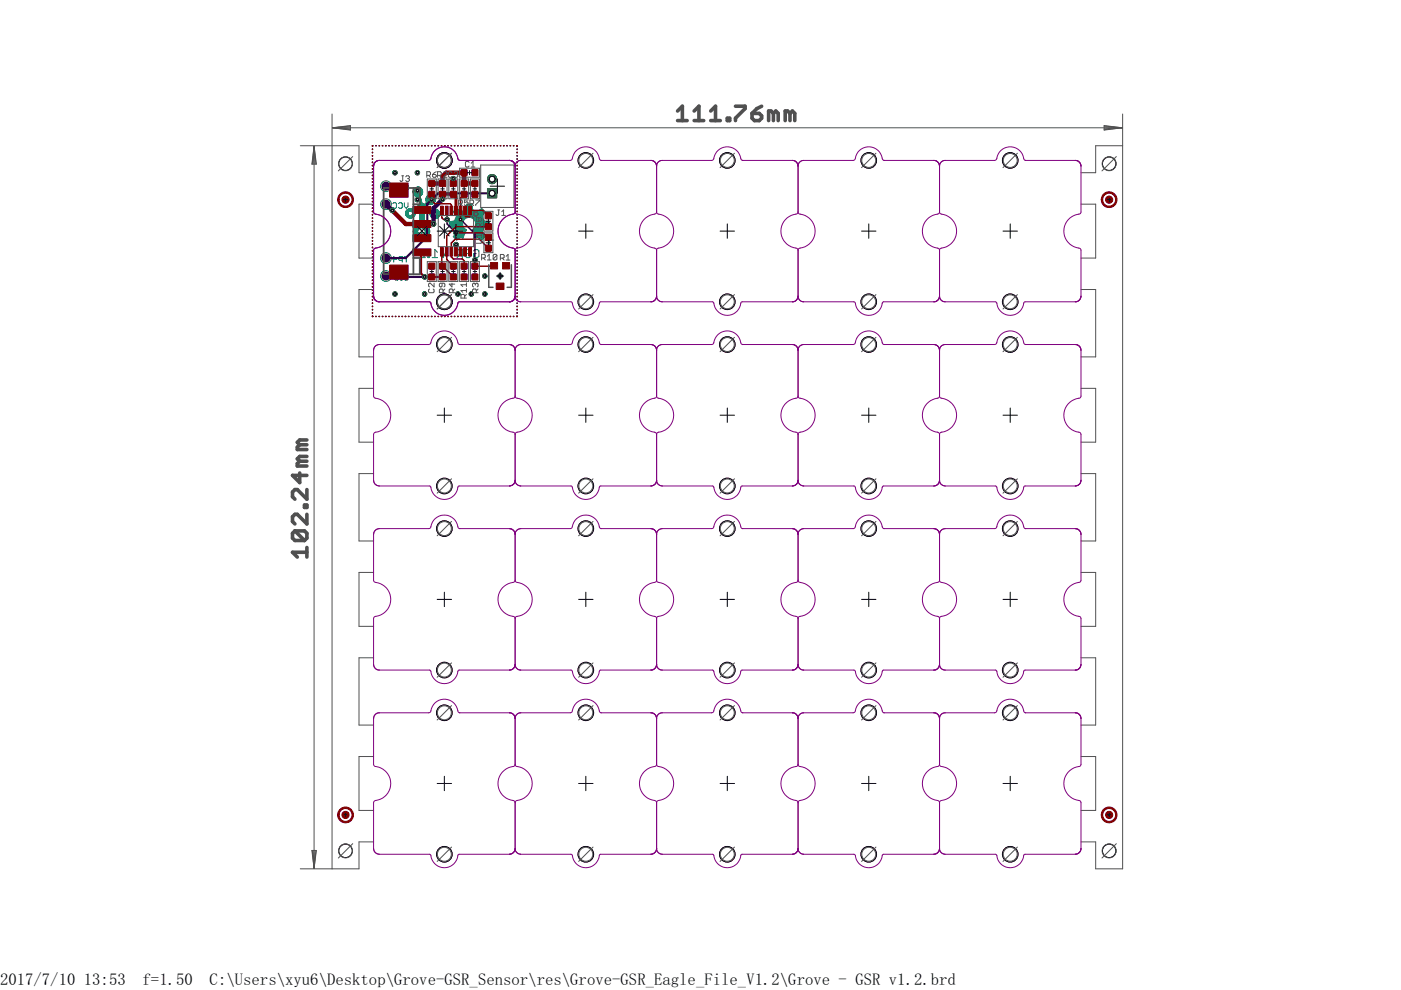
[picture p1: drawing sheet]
<svg xmlns="http://www.w3.org/2000/svg" width="297mm" height="210mm" viewBox="0 0 297 210" stroke-linecap="round" stroke-linejoin="round" font-family="sans-serif">
<defs><g id="words">
<g font-size="3.5">
<text x="0" y="208.9">2017/7/10</text>
<text x="17.8" y="208.9">13:53</text>
<text x="30.2" y="208.9">f=1.50</text>
<text x="44.4" y="208.9">C:\Users\xyu6\Desktop\Grove-GSR_Sensor\res\Grove-GSR_Eagle_File_V1.2\Grove - GSR v1.2.brd</text>
</g>
</g></defs>
<g fill="none" stroke="#008080" stroke-width=".21">
<path d="M81.4 39.5h.8M81.8 39.1v.8M83.3 39.4l.2-.2h.6v1.2h-.6l-.2-.2zM84.5 39.2v1.2l.8-1.2v1.2M85.7 39.4l.2-.2h.4l.2 .2v.8l-.2 .2h-.4l-.2-.2v-.4h.4M81.4 58.5h.8M81.4 43.3h.8M81.4 54.7h.8M81.8 42.9v.8M81.8 54.3v.8M81.8 58.1v.8M83.3 43.2l.2-.2h.4l.2 .2v.8l-.2 .2h-.4l-.2-.2"/>
<path d="M83.3 55h.8l-.6-.6v1.2M83.7 58.4l.2-.2h.4l.2 .2v.8l-.2 .2h-.4l-.2-.2v-.4h.4M84.5 43.2l.2-.2h.4l.2 .2v.8l-.2 .2h-.4l-.2-.2M84.9 58.2h.4M84.9 59.4h.4M85.1 58.2v1.2M85.3 55.2h-.6l-.2-.2v-.4l.2-.2h.6v1.2M85.7 58.4l.2-.2h.4l.2 .4-.2 .2h-.4l-.2 .4 .2 .2h.4l.2-.2M85.7 43v.8l.4 .4 .4-.4v-.8M85.7 54.4h.8M86.1 54.4v1.2M88.7 49.4h1.5"/>
<path d="M89.5 48.7v1.4M102.8 50.9h1.9M103.7 50v1.8"/>
<circle cx="81.8" cy="39.5" r="1.14"/>
<circle cx="81.8" cy="54.7" r="1.14"/>
<circle cx="81.8" cy="58.5" r="1.14"/>
<circle cx="81.8" cy="43.3" r="1.14"/>
</g>
<g fill="none" stroke="#008080" stroke-width=".23">
<path d="M90.1 53.2l-.2-.3h-.6l-.3 .3v.3l1.1 1.1h-1.1M90.7 54.3h.3v.3h-.3zM91.6 54.6h1.2M92.8 53.5l-.6-.6v1.7M93.4 53.5l.6 1.1 .5-1.1M95.4 47.8h2.6M95.4 47.6h2.6M95.4 47.4h2.6M95.4 47.2h2.6M95.7 47h2.4M96.3 44.9h1.3M96.4 50.2h1.2"/>
<path d="M96.4 48.3l.4 1-.7 .9 .7 .7 .9-.7 .4 .3 .8-1.7M96.4 50h1.8M96.4 45.1h6.3M96.5 48l.4 1.4M96.5 46.8h1.7M96.5 44.7h.8M96.5 50.4h.8M96.5 48.2h1.7M96.5 45.3h6M96.6 49.8h1.7M96.6 48.4h1.8M96.6 46.6h1.7"/>
<path d="M96.6 45.5h5.7M96.7 48.6h1.9M96.7 46.4h1.7M96.7 48.8h2.1M96.7 50.6h.4M96.7 49.6h1.7M96.7 45.7h5.4M96.8 46.2h1.7M96.8 49h1.9M96.8 45.9l-.4 .9-1.2 .3v.9l1.2 .2M96.8 49.2h1.8M96.8 44.5h.1"/>
<path d="M96.8 46.1h2.3M96.8 45.8h5.2M96.9 49.4h1.6M97.5 54l-.6 .6M97.7 50.2h.4M97.8 44.9l-1-.7-.7 .7 .7 1M98 54h-.8l-.3-.2v-.6l.3-.3h.8v1.7M98 48v-.9l.6-1 .9-.1 1.2 .3h-.2l.6 1-.4 1.1-.4 .4M98 48h-2.6v-.9l1.1-.2 .4-.9-.6-1.2 .6-.4 .9 .6 1.2-.4v-1.1h.9l.2 .9h-.2l1.2 .6 1.1-.6 .6 .6-.8 .8 .4 1.1 1.1 .2v.9M98 48l.8 .8M98.2 44.9h2.6M98.7 53.2l.2-.3h.6l.3 .3v.3l-.3 .3h-.6l-.2 .2v.3l.2 .3h.6l.3-.3"/>
<path d="M98.8 44.5l-1 .4M98.8 44.5l.2-1.2h1l.2 1.2M98.8 48.8l-.8 1.5-.4-.2-.7 .6-.6-.6 .6-.7M98.8 44.7h1.6M98.9 48.7a1.4 1.4 0 0 1-.5-2.1 1.4 1.4 0 0 1 2.2 0 1.4 1.4 0 0 1-.5 2.1M99 44.5h1M99 44.3h1.1M99 44.1h1.1M99 43.9h1M99 43.7h1M99 43.5h.9M99.8 46.1h2.3"/>
<path d="M100.1 48.8l.7 1.7 .4-.3 .9 .7 .7-.7-.6-.9M100.2 44.5l.9 .4 1-.7 .8 .7-.7 1M100.3 48.8l.6 1.5 .4-.2 .7 .6 .6-.6-.6-.9M100.3 48.8h1.9M100.4 49h1.7M100.4 53.2l.3-.3h.5l.3 .3v1.1l-.3 .3h-.5l-.3-.3v-.5h.6M100.4 46.2h1.8M100.5 49.2h1.5M100.5 49.4h1.7M100.5 48.6h1.8M100.6 46.4h1.7M100.6 49.6h1.7"/>
<path d="M100.7 49.8h1.7M100.7 48.4h1.6M100.7 46.6h1.6M100.8 50h1.7M100.8 48.2h1.7M100.8 46.8h1.6M100.8 48h2.3M100.8 50.2h.4M100.9 47.8h2.6M100.9 47h2.3M101 47.6h2.5M101 47.4h2.5"/>
<path d="M101 47.2h2.5M101.3 50.2h1.3M101.3 44.9h1.4M101.6 50.4h.8M101.7 44.7h.7M101.8 50.6h.4M102.1 44.5h.2M102.2 45.9l.4 .9M102.6 46.8l1.1 .3v.9l-1.1 .2-.4 1.1M103.5 47.9l-1.1 .3-.4 1"/>
</g>
<g fill="#008080" stroke="#008080" stroke-width=".21">
<path d="M89.3 50.8h.2z"/>
<path d="M89 50.8h.7z"/>
<path d="M88.9 50.7l1 .1z"/>
<path d="M88.7 50.7h1.3z"/>
<path d="M88.6 50.7h1.5z"/>
<path d="M88.6 50.6l1.6 .1z"/>
<path d="M88.5 50.6h1.7z"/>
<path d="M88.4 50.5l1.9 .1z"/>
<path d="M88.4 50.5h2z"/>
<path d="M88.3 50.5h2.1z"/>
<path d="M88.3 50.4l2.1 .1z"/>
<path d="M88.2 50.4h2.3z"/>
<path d="M88.2 50.4h2.4z"/>
<path d="M88.1 50.3l2.5 .1z"/>
<path d="M88.1 50.3h2.5z"/>
<path d="M88.1 50.2l2.6 .1z"/>
<path d="M88 50.2h2.7z"/>
<path d="M88 50.1l2.8 .1z"/>
<path d="M87.9 50.1h2.9z"/>
<path d="M87.9 50l2.9 .1z"/>
<path d="M87.9 50h2.9z"/>
<path d="M87.8 49.9l3.1 .1z"/>
<path d="M87.8 49.9h3.1z"/>
<path d="M89.4 49.8l1.5 .1z"/>
<path d="M87.8 49.8l1.5 .1z"/>
<path d="M89.6 49.8l1.4 .1z"/>
<path d="M87.8 49.8l1.3 .1z"/>
<path d="M89.7 49.8h1.3z"/>
<path d="M87.8 49.8h1.2z"/>
<path d="M89.8 49.7l1.2 .1z"/>
<path d="M87.8 49.7l1.1 .1z"/>
<path d="M89.9 49.7h1.1z"/>
<path d="M87.7 49.7h1.2z"/>
<path d="M87.7 49.7h1.1z"/>
<path d="M89.9 49.6l1.1 .1z"/>
<path d="M87.7 49.6l1.1 .1z"/>
<path d="M90 49.6h1z"/>
<path d="M87.7 49.6h1.1z"/>
<path d="M90 49.5l1 .1z"/>
<path d="M87.7 49.5l1 .1z"/>
<path d="M90 49.5h1.1z"/>
<path d="M87.7 49.5h1z"/>
<path d="M90.1 49.4l1 .1z"/>
<path d="M87.7 49.4l1 .1z"/>
<path d="M90.1 49.4h1z"/>
<path d="M87.7 49.4h.9z"/>
<path d="M90.1 49.3l1 .1z"/>
<path d="M87.7 49.3l.9 .1z"/>
<path d="M90.1 49.3h1z"/>
<path d="M87.7 49.3h.9z"/>
<path d="M90.2 49.3h.9z"/>
<path d="M90.2 49.2l.9 .1z"/>
<path d="M87.6 49.2l1 .1z"/>
<path d="M90.2 49.2h.9z"/>
<path d="M87.6 49.2h.9z"/>
<path d="M90.2 49.1l.9 .1z"/>
<path d="M87.6 49.1l.9 .1z"/>
<path d="M90.2 49.1h.9z"/>
<path d="M87.6 49.1h.9z"/>
<path d="M90.2 49l.9 .1z"/>
<path d="M87.6 49l.9 .1z"/>
<path d="M90.2 49h.9z"/>
<path d="M87.6 49h.9z"/>
<path d="M90.2 48.9l.9 .1z"/>
<path d="M87.6 48.9l.9 .1z"/>
<path d="M90.2 48.9h.9z"/>
<path d="M87.7 48.9h.9z"/>
<path d="M90.1 48.8l1 .1z"/>
<path d="M87.7 48.8l.9 .1z"/>
<path d="M90.1 48.8h1z"/>
<path d="M87.7 48.8h.9z"/>
<path d="M90.1 48.7l1 .1z"/>
<path d="M87.7 48.7l.9 .1z"/>
<path d="M90.1 48.7h1z"/>
<path d="M87.7 48.7h.9z"/>
<path d="M87.7 48.7h1z"/>
<path d="M90 48.6l1.1 .1z"/>
<path d="M87.7 48.6l1 .1z"/>
<path d="M90 48.6h1z"/>
<path d="M87.7 48.6h1z"/>
<path d="M87.7 48.6h1.1z"/>
<path d="M90 48.5l1 .1z"/>
<path d="M87.7 48.5l1.1 .1z"/>
<path d="M89.9 48.5h1.1z"/>
<path d="M87.7 48.5h1.1z"/>
<path d="M87.7 48.5h1.2z"/>
<path d="M89.8 48.4l1.2 .1z"/>
<path d="M87.8 48.4l1.1 .1z"/>
<path d="M89.8 48.4h1.2z"/>
<path d="M87.8 48.4h1.1z"/>
<path d="M89.7 48.3l1.3 .1z"/>
<path d="M87.8 48.3l1.2 .1z"/>
<path d="M89.6 48.3h1.3z"/>
<path d="M87.8 48.3h1.3z"/>
<path d="M87.8 48.3h3.1z"/>
<path d="M87.8 48.2l3.1 .1z"/>
<path d="M87.9 48.2h3z"/>
<path d="M87.9 48.1l2.9 .1z"/>
<path d="M87.9 48.1h2.9z"/>
<path d="M87.9 48l2.9 .1z"/>
<path d="M88 48h2.7z"/>
<path d="M88 47.9l2.7 .1z"/>
<path d="M88.1 47.9h2.6z"/>
<path d="M88.1 47.8l2.5 .1z"/>
<path d="M88.1 47.8h2.5z"/>
<path d="M88.2 47.8h2.4z"/>
<path d="M88.2 47.7l2.3 .1z"/>
<path d="M88.3 47.7h2.1z"/>
<path d="M88.3 47.6l2.1 .1z"/>
<path d="M88.4 47.6h2z"/>
<path d="M88.5 47.6h1.8z"/>
<path d="M88.5 47.5l1.7 .1z"/>
<path d="M88.6 47.5h1.5z"/>
<path d="M88.7 47.4l1.4 .1z"/>
<path d="M88.7 47.4h1.3z"/>
<path d="M88.8 47.3l1.2 .1z"/>
<path d="M88.8 47.3h1.2z"/>
<path d="M88.9 47.3h1.1z"/>
<path d="M88.9 47.2l1.1 .1z"/>
<path d="M88.9 47.2h1.1z"/>
<path d="M88.9 47.2h1z"/>
<path d="M88.9 47.1l1 .1z"/>
<path d="M88.9 47.1h1z"/>
<path d="M88.9 47l1 .1z"/>
<path d="M88.9 47h1z"/>
<path d="M88.9 46.9l1 .1z"/>
<path d="M88.9 46.9h1z"/>
<path d="M88.9 46.8l1 .1z"/>
<path d="M88.9 46.8h1z"/>
<path d="M88.9 46.7l1 .1z"/>
<path d="M88.9 46.7h1z"/>
<path d="M89 46.6l.9 .1z"/>
<path d="M89 46.6h.9z"/>
<path d="M89 46.5l.9 .1z"/>
<path d="M89 46.5h.9z"/>
<path d="M89 46.4l.9 .1z"/>
<path d="M89 46.4h.9z"/>
<path d="M91.9 46.3l.6 .1z"/>
<path d="M89 46.3l.9 .1z"/>
<path d="M91.8 46.3h.8z"/>
<path d="M89 46.3h.9z"/>
<path d="M91.8 46.2l.9 .1z"/>
<path d="M89 46.2l.9 .1z"/>
<path d="M91.7 46.2h1.1z"/>
<path d="M89 46.2h.9z"/>
<path d="M86.7 46.2h.6z"/>
<path d="M91.6 46.2h1.2z"/>
<path d="M86.7 46.2h.7z"/>
<path d="M91.6 46.1l1.3 .1z"/>
<path d="M89 46.1l1 .1z"/>
<path d="M86.5 46.1l1 .1z"/>
<path d="M91.5 46.1h1.4z"/>
<path d="M89 46.1h1z"/>
<path d="M86.5 46.1h1z"/>
<path d="M91.5 46l1.4 .1z"/>
<path d="M89 46l1 .1z"/>
<path d="M86.4 46l1.2 .1z"/>
<path d="M91.5 46l1.5 .1z"/>
<path d="M86.4 46l1.3 .1z"/>
<path d="M91.4 46h1.6z"/>
<path d="M89 46h1z"/>
<path d="M86.4 46h1.3z"/>
<path d="M91.4 45.9l1.6 .1z"/>
<path d="M89 45.9l1 .1z"/>
<path d="M86.3 45.9l1.4 .1z"/>
<path d="M91.4 45.9h1.7z"/>
<path d="M89 45.9h1z"/>
<path d="M86.3 45.9h1.5z"/>
<path d="M91.4 45.8l1.7 .1z"/>
<path d="M89 45.8l1 .1z"/>
<path d="M86.2 45.8l1.6 .1z"/>
<path d="M92.3 45.8l.8 .1z"/>
<path d="M91.3 45.8l.8 .1z"/>
<path d="M92.4 45.8h.7z"/>
<path d="M91.3 45.8h.7z"/>
<path d="M89 45.8h1z"/>
<path d="M86.2 45.8h1.7z"/>
<path d="M92.5 45.7l.6 .1z"/>
<path d="M91.3 45.7l.6 .1z"/>
<path d="M89 45.7l1 .1z"/>
<path d="M86.2 45.7l1.7 .1z"/>
<path d="M92.5 45.7h.7z"/>
<path d="M91.3 45.7h.6z"/>
<path d="M89 45.7h1z"/>
<path d="M87 45.7h.9z"/>
<path d="M86.1 45.7h.9z"/>
<path d="M92.6 45.7h.6z"/>
<path d="M91.3 45.7h.5z"/>
<path d="M87.2 45.7h.7z"/>
<path d="M86.1 45.7h.7z"/>
<path d="M92.6 45.6l.6 .1z"/>
<path d="M91.2 45.6l.6 .1z"/>
<path d="M89 45.6l1 .1z"/>
<path d="M87.3 45.6l.6 .1z"/>
<path d="M86.1 45.6l.6 .1z"/>
<path d="M92.6 45.6h.6z"/>
<path d="M91.2 45.6h.6z"/>
<path d="M89 45.6h1z"/>
<path d="M87.3 45.6h.6z"/>
<path d="M86.1 45.6h.6z"/>
<path d="M87.4 45.6h.5z"/>
<path d="M86 45.6h.6z"/>
<path d="M92.7 45.5l.5 .1z"/>
<path d="M91.2 45.5l.6 .1z"/>
<path d="M89 45.5l1 .1z"/>
<path d="M87.4 45.5l.6 .1z"/>
<path d="M86 45.5l.6 .1z"/>
<path d="M92.7 45.5h.5z"/>
<path d="M91.2 45.5h.6z"/>
<path d="M89 45.5h1z"/>
<path d="M87.4 45.5h.6z"/>
<path d="M86 45.5h.6z"/>
<path d="M92.7 45.4l.5 .1z"/>
<path d="M91.2 45.4l.5 .1z"/>
<path d="M89 45.4l1 .1z"/>
<path d="M87.4 45.4l.6 .1z"/>
<path d="M86 45.4l.6 .1z"/>
<path d="M92.7 45.4h.5z"/>
<path d="M91.2 45.4h.5z"/>
<path d="M89 45.4h1z"/>
<path d="M87.4 45.4h.6z"/>
<path d="M86 45.4h.6z"/>
<path d="M87.5 45.4h.5z"/>
<path d="M92.7 45.3l.5 .1z"/>
<path d="M91.2 45.3l.5 .1z"/>
<path d="M89 45.3l1 .1z"/>
<path d="M87.5 45.3l.5 .1z"/>
<path d="M86 45.3l.5 .1z"/>
<path d="M92.7 45.3h.5z"/>
<path d="M91.2 45.3h.5z"/>
<path d="M89 45.3h1z"/>
<path d="M87.5 45.3h.5z"/>
<path d="M86 45.3h.5z"/>
<path d="M92.7 45.2l.5 .1z"/>
<path d="M91.1 45.2l.6 .1z"/>
<path d="M89 45.2l1 .1z"/>
<path d="M87.5 45.2l.5 .1z"/>
<path d="M86 45.2l.5 .1z"/>
<path d="M92.7 45.2h.5z"/>
<path d="M91.1 45.2h.7z"/>
<path d="M89 45.2h1z"/>
<path d="M87.5 45.2h.5z"/>
<path d="M86 45.2h.5z"/>
<path d="M92.6 45.1l.6 .1z"/>
<path d="M91 45.1l.8 .1z"/>
<path d="M89 45.1l1 .1z"/>
<path d="M87.5 45.1l.5 .1z"/>
<path d="M86 45.1l.5 .1z"/>
<path d="M92.6 45.1h.6z"/>
<path d="M91 45.1h.8z"/>
<path d="M89 45.1h1z"/>
<path d="M87.5 45.1h.5z"/>
<path d="M86 45.1h.6z"/>
<path d="M90.9 45.1h.9z"/>
<path d="M87.5 45.1h.6z"/>
<path d="M92.6 45l.6 .1z"/>
<path d="M90.8 45l1 .1z"/>
<path d="M88.9 45l1.1 .1z"/>
<path d="M87.5 45l.6 .1z"/>
<path d="M86 45l.6 .1z"/>
<path d="M92.5 45h.7z"/>
<path d="M90.7 45h1.2z"/>
<path d="M88.9 45h1.2z"/>
<path d="M87.4 45h.7z"/>
<path d="M86 45h.6z"/>
<path d="M92.5 44.9l.6 .1z"/>
<path d="M90.6 44.9l1.3 .1z"/>
<path d="M88.8 44.9l1.3 .1z"/>
<path d="M87.4 44.9l.8 .1z"/>
<path d="M86 44.9l.6 .1z"/>
<path d="M92.4 44.9h.7z"/>
<path d="M90.5 44.9h1.5z"/>
<path d="M88.8 44.9h1.3z"/>
<path d="M87.4 44.9h.9z"/>
<path d="M86 44.9h.6z"/>
<path d="M92.3 44.9h.8z"/>
<path d="M90.4 44.9h1.7z"/>
<path d="M88.8 44.9h1.4z"/>
<path d="M86.1 44.9h.5z"/>
<path d="M88.7 44.8l4.4 .1z"/>
<path d="M87.2 44.8l1.2 .1z"/>
<path d="M86.1 44.8l.6 .1z"/>
<path d="M88.7 44.8h4.3z"/>
<path d="M87.2 44.8h1.3z"/>
<path d="M86.1 44.8h.7z"/>
<path d="M87.1 44.7l5.9 .1z"/>
<path d="M86.1 44.7l.7 .1z"/>
<path d="M86.1 44.7h6.9z"/>
<path d="M91.4 44.7h1.6z"/>
<path d="M86.1 44.7h5z"/>
<path d="M91.5 44.6l1.4 .1z"/>
<path d="M89.6 44.6l1.4 .1z"/>
<path d="M86.2 44.6l3.2 .1z"/>
<path d="M91.5 44.6h1.4z"/>
<path d="M89.7 44.6h1.2z"/>
<path d="M86.2 44.6h3.1z"/>
<path d="M91.6 44.6h1.3z"/>
<path d="M89.8 44.6h1z"/>
<path d="M88 44.6h1.2z"/>
<path d="M86.2 44.6h1.6z"/>
<path d="M91.6 44.5l1.2 .1z"/>
<path d="M89.8 44.5l.9 .1z"/>
<path d="M88.1 44.5l1.1 .1z"/>
<path d="M86.3 44.5l1.5 .1z"/>
<path d="M91.7 44.5h1.1z"/>
<path d="M89.9 44.5h.7z"/>
<path d="M88.2 44.5h.9z"/>
<path d="M86.3 44.5h1.4z"/>
<path d="M91.7 44.4l1 .1z"/>
<path d="M89.9 44.4l.6 .1z"/>
<path d="M88.2 44.4l.9 .1z"/>
<path d="M86.3 44.4l1.4 .1z"/>
<path d="M91.8 44.4h.8z"/>
<path d="M89.9 44.4h.6z"/>
<path d="M88.4 44.4h.7z"/>
<path d="M86.4 44.4h1.2z"/>
<path d="M91.9 44.4h.6z"/>
<path d="M88.4 44.4h.6z"/>
<path d="M86.5 44.4h1.1z"/>
<path d="M92.1 44.3l.2 .1z"/>
<path d="M90 44.3l.5 .1z"/>
<path d="M88.5 44.3l.5 .1z"/>
<path d="M86.6 44.3l.9 .1z"/>
<path d="M90 44.3h.5z"/>
<path d="M88.5 44.3h.5z"/>
<path d="M86.6 44.3h.8z"/>
<path d="M86.7 44.3h.6z"/>
<path d="M90 44.2l.5 .1z"/>
<path d="M88.5 44.2l.5 .1z"/>
<path d="M86.9 44.2l.2 .1z"/>
<path d="M90 44.2h.5z"/>
<path d="M88.5 44.2h.5z"/>
<path d="M90 44.1l.5 .1z"/>
<path d="M88.5 44.1l.5 .1z"/>
<path d="M90 44.1h.5z"/>
<path d="M88.5 44.1h.5z"/>
<path d="M90 44l.5 .1z"/>
<path d="M88.5 44l.5 .1z"/>
<path d="M90 44h.5z"/>
<path d="M88.5 44h.5z"/>
<path d="M89.9 43.9l.6 .1z"/>
<path d="M88.5 43.9l.5 .1z"/>
<path d="M88.5 43.9l.6 .1z"/>
<path d="M89.9 43.9h.5z"/>
<path d="M88.5 43.9h.6z"/>
<path d="M89.9 43.8l.5 .1z"/>
<path d="M88.5 43.8l.6 .1z"/>
<path d="M89.8 43.8h.6z"/>
<path d="M88.6 43.8h.6z"/>
<path d="M89.7 43.7l.7 .1z"/>
<path d="M88.6 43.7l.7 .1z"/>
<path d="M89.6 43.7h.8z"/>
<path d="M88.6 43.7h.8z"/>
<path d="M88.6 43.6l1.8 .1z"/>
<path d="M88.6 43.6h1.9z"/>
<path d="M88.7 43.6h1.7z"/>
<path d="M88.7 43.5l1.8 .1z"/>
<path d="M88.7 43.5h1.8z"/>
<path d="M88.8 43.5h1.7z"/>
<path d="M88.8 43.4l1.8 .1z"/>
<path d="M88.8 43.4h1.8z"/>
<path d="M88.9 43.3l1.7 .1z"/>
<path d="M88.9 43.3h1.8z"/>
<path d="M91 43.3h.6z"/>
<path d="M90.1 43.3h.7z"/>
<path d="M89 43.3h1z"/>
<path d="M90.2 43.2l1.5 .1z"/>
<path d="M89 43.2l.9 .1z"/>
<path d="M90.2 43.2h1.6z"/>
<path d="M89 43.2h.8z"/>
<path d="M89 43.2h.6z"/>
<path d="M90.3 43.1l1.6 .1z"/>
<path d="M89 43.1l.5 .1z"/>
<path d="M90.3 43.1h1.6z"/>
<path d="M89 43.1h.5z"/>
<path d="M90.3 43l1.7 .1z"/>
<path d="M89 43l.5 .1z"/>
<path d="M90.3 43h1.7z"/>
<path d="M89 43h.4z"/>
<path d="M90.4 43h1.7z"/>
<path d="M90.4 42.9l1.7 .1z"/>
<path d="M89 42.9l.4 .1z"/>
<path d="M90.4 42.9h1.7z"/>
<path d="M89 42.9h.4z"/>
<path d="M90.4 42.8l1.7 .1z"/>
<path d="M89 42.8l.4 .1z"/>
<path d="M90.4 42.8h1.8z"/>
<path d="M89 42.8h.4z"/>
<path d="M88.9 42.8h.5z"/>
<path d="M91.5 42.7l.7 .1z"/>
<path d="M90.4 42.7l.7 .1z"/>
<path d="M88.9 42.7l.5 .1z"/>
<path d="M91.6 42.7h.6z"/>
<path d="M90.4 42.7h.7z"/>
<path d="M88.9 42.7h.5z"/>
<path d="M90.4 42.7h.6z"/>
<path d="M91.7 42.6l.5 .1z"/>
<path d="M90.4 42.6l.6 .1z"/>
<path d="M88.9 42.6l.5 .1z"/>
<path d="M91.7 42.6h.6z"/>
<path d="M90.4 42.6h.5z"/>
<path d="M88.9 42.6h.4z"/>
<path d="M91.7 42.5l.6 .1z"/>
<path d="M90.4 42.5l.5 .1z"/>
<path d="M88.9 42.5l.4 .1z"/>
<path d="M91.8 42.5h.5z"/>
<path d="M90.3 42.5h.6z"/>
<path d="M88.9 42.5h.4z"/>
<path d="M91.8 42.4l.5 .1z"/>
<path d="M90.3 42.4l.5 .1z"/>
<path d="M88.9 42.4l.4 .1z"/>
<path d="M91.8 42.4h.5z"/>
<path d="M90.3 42.4h.5z"/>
<path d="M88.8 42.4h.5z"/>
<path d="M91.8 42.3l.5 .1z"/>
<path d="M90.3 42.3l.5 .1z"/>
<path d="M88.8 42.3l.4 .1z"/>
<path d="M91.8 42.3h.5z"/>
<path d="M90.3 42.3h.5z"/>
<path d="M88.8 42.3h.4z"/>
<path d="M91.8 42.2l.5 .1z"/>
<path d="M90.3 42.2l.5 .1z"/>
<path d="M88.8 42.2l.4 .1z"/>
<path d="M91.8 42.2h.5z"/>
<path d="M90.3 42.2h.5z"/>
<path d="M88.8 42.2h.4z"/>
<path d="M91.8 42.1l.5 .1z"/>
<path d="M90.3 42.1l.5 .1z"/>
<path d="M88.8 42.1l.4 .1z"/>
<path d="M91.8 42.1h.5z"/>
<path d="M90.3 42.1h.6z"/>
<path d="M88.8 42.1h.4z"/>
<path d="M91.7 42l.6 .1z"/>
<path d="M90.4 42l.5 .1z"/>
<path d="M88.8 42l.4 .1z"/>
<path d="M91.7 42h.5z"/>
<path d="M90.4 42h.6z"/>
<path d="M88.7 42h.5z"/>
<path d="M91.7 41.9l.5 .1z"/>
<path d="M90.4 41.9l.6 .1z"/>
<path d="M88.7 41.9l.4 .1z"/>
<path d="M91.6 41.9h.6z"/>
<path d="M90.4 41.9h.6z"/>
<path d="M88.7 41.9h.4z"/>
<path d="M90.4 41.9h.7z"/>
<path d="M91.5 41.8l.7 .1z"/>
<path d="M90.4 41.8l.8 .1z"/>
<path d="M88.6 41.8l.5 .1z"/>
<path d="M90.4 41.8h1.8z"/>
<path d="M88.6 41.8h.5z"/>
<path d="M90.5 41.7l1.7 .1z"/>
<path d="M88.6 41.7l.5 .1z"/>
<path d="M90.5 41.7h1.6z"/>
<path d="M88.5 41.7h.6z"/>
<path d="M90.5 41.6l1.6 .1z"/>
<path d="M88.3 41.6l.8 .1z"/>
<path d="M90.6 41.6h1.5z"/>
<path d="M88.2 41.6h.9z"/>
<path d="M90.6 41.6h1.4z"/>
<path d="M88.1 41.6h1.1z"/>
<path d="M90.6 41.5l1.3 .1z"/>
<path d="M88.1 41.5l1.1 .1z"/>
<path d="M90.7 41.5h1.2z"/>
<path d="M88 41.5h1.2z"/>
<path d="M90.8 41.4l1.1 .1z"/>
<path d="M87.9 41.4l1.4 .1z"/>
<path d="M90.8 41.4h1z"/>
<path d="M87.9 41.4h1.4z"/>
<path d="M90.9 41.4h.8z"/>
<path d="M91 41.3l.6 .1z"/>
<path d="M87.8 41.3l1.6 .1z"/>
<path d="M91.1 41.3h.3z"/>
<path d="M87.8 41.3h1.6z"/>
<path d="M87.8 41.3h1.7z"/>
<path d="M87.8 41.2l1.7 .1z"/>
<path d="M87.7 41.2h1.8z"/>
<path d="M88.7 41.1l.8 .1z"/>
<path d="M87.7 41.1l.8 .1z"/>
<path d="M88.8 41.1h.7z"/>
<path d="M87.7 41.1h.7z"/>
<path d="M88.9 41.1h.6z"/>
<path d="M87.7 41.1h.6z"/>
<path d="M88.9 41l.6 .1z"/>
<path d="M87.7 41l.6 .1z"/>
<path d="M89 41h.5z"/>
<path d="M87.7 41h.5z"/>
<path d="M89 40.9l.5 .1z"/>
<path d="M87.6 40.9l.6 .1z"/>
<path d="M89 40.9l.6 .1z"/>
<path d="M89 40.9h.6z"/>
<path d="M87.6 40.9h.6z"/>
<path d="M89 40.8l.6 .1z"/>
<path d="M87.6 40.8l.5 .1z"/>
<path d="M89 40.8h.6z"/>
<path d="M87.6 40.8h.5z"/>
<path d="M89.1 40.7l.5 .1z"/>
<path d="M87.6 40.7l.5 .1z"/>
<path d="M89.1 40.7h.5z"/>
<path d="M87.6 40.7h.5z"/>
<path d="M89.1 40.6l.5 .1z"/>
<path d="M87.6 40.6l.5 .1z"/>
<path d="M89.1 40.6h.5z"/>
<path d="M87.6 40.6h.5z"/>
<path d="M89 40.5l.6 .1z"/>
<path d="M87.6 40.5l.5 .1z"/>
<path d="M89 40.5h.6z"/>
<path d="M87.6 40.5h.5z"/>
<path d="M89 40.4l.6 .1z"/>
<path d="M87.6 40.4l.6 .1z"/>
<path d="M89 40.4h.6z"/>
<path d="M87.6 40.4h.6z"/>
<path d="M89 40.4h.5z"/>
<path d="M89 40.3l.5 .1z"/>
<path d="M87.7 40.3l.5 .1z"/>
<path d="M88.9 40.3h.6z"/>
<path d="M87.7 40.3h.6z"/>
<path d="M88.8 40.2l.7 .1z"/>
<path d="M87.7 40.2l.7 .1z"/>
<path d="M88.7 40.2h.8z"/>
<path d="M87.7 40.2h.8z"/>
<path d="M87.7 40.2h1.8z"/>
<path d="M87.8 40.1l1.7 .1z"/>
<path d="M87.8 40.1h1.6z"/>
<path d="M87.8 40l1.6 .1z"/>
<path d="M87.8 40h1.6z"/>
<path d="M87.9 40h1.4z"/>
<path d="M87.9 39.9l1.4 .1z"/>
<path d="M87.9 39.9h1.4z"/>
<path d="M88 39.8l1.2 .1z"/>
<path d="M88.1 39.8h1z"/>
<path d="M88.2 39.7l.8 .1z"/>
<path d="M88.3 39.7h.6z"/>
<path d="M88.5 39.6l.1 .1z"/>
<path d="M88.8 39.6h.1z"/>
</g>
<g fill="#000080" stroke="#000080" stroke-width=".21">
<circle cx="81.8" cy="58.5" r=".85"/>
<circle cx="81.8" cy="43.3" r=".85"/>
<circle cx="81.8" cy="39.5" r=".85"/>
<circle cx="81.8" cy="54.7" r=".85"/>
</g>
<g fill="none" stroke="#000080" stroke-width=".32">
<path d="M79 31.6v.1M79 32.3v.1M79 33v.1M79 33.7v.1M79 34.4v.1M79 35.1v.1M79 35.8v.1M79 36.5v.1M79 37.1v.1M79 37.8v.1M79 38.5v.1M79 39.2v.1"/>
<path d="M79 39.9v.1M79.1 30.9l-.1 .1M79.7 30.9h.1M80.4 30.9h.1M81.1 30.9h.1M81.7 30.9h.2M82.4 30.9h.1M83.1 30.9h.1M83.8 30.9h.1M84.5 30.9h.1M85.2 30.9h.1M85.9 30.9h.1"/>
<path d="M86.6 30.9h.1M87.3 30.9h.1M88 30.9h.1M88.7 30.9h.1M89.4 30.9h.1M90.1 30.9h.1M90.8 30.9h.1M91.5 30.9h.1M92.2 30.9h.1M92.9 30.9h.1M93.6 30.9h.1M94.3 30.9h.1"/>
<path d="M95 30.9h.1M95.7 30.9h.1M96.4 30.9h.1M97 30.9h.1M97.7 30.9h.1M98.4 30.9h.1M99.1 30.9h.1M99.8 30.9h.1M100.5 30.9h.1M101.2 30.9h.1M101.9 30.9h.1M102.6 30.9h.1"/>
<path d="M103.3 30.9h.1M104 30.9h.1M104.7 30.9h.1M105.4 30.9h.1M106.1 30.9h.1M106.8 30.9h.1M107.5 30.9h.1M108.2 30.9h.1M108.9 30.9h.1M109.6 30.9v.1M109.6 31.6v.1M109.6 32.3v.1"/>
<path d="M109.6 33v.1M109.6 33.7v.1M109.6 34.4v.1M109.6 35.1v.1M109.6 35.8v.1M109.6 36.5v.1M109.6 37.1v.1M109.6 37.8v.1M109.6 38.5v.1M109.6 39.2v.1M109.6 39.9v.1M79 40.6v.1"/>
<path d="M79 41.3v.1M79 42v.1M79 42.7v.1M79 43.4v.1M79 44.1v.1M79 44.8v.1M79 45.5v.1M79 46.2v.1M79 46.9v.1M79 47.6h.1M79 48.3h.1M79 49h.1"/>
<path d="M79 49.7h.1M79 50.4h.1M79 51v.1M79 51.7v.1M79 52.4v.1M79 53.1v.1M79 53.8v.1M79 54.5v.1M79 55.2v.1M79 55.9v.1M79 56.6v.1M79 57.3v.1"/>
<path d="M79 58v.1M79 58.7v.1M79 59.4v.1M94.8 46.5v1l1.9 1.9M97.6 46.5l3.1 3.1v5.5M109.6 40.6v.1M109.6 41.3v.1M109.6 42v.1M109.6 42.7v.1M109.6 43.4v.1M109.6 44.1v.1M109.6 44.8v.1"/>
<path d="M109.6 45.5v.1M109.6 46.2v.1M109.6 46.9v.1M109.6 47.6h.1M109.6 48.3h.1M109.6 49h.1M109.6 49.7h.1M109.6 50.4h.1M109.6 51v.1M109.6 51.7v.1M109.6 52.4v.1M109.6 53.1v.1"/>
<path d="M109.6 53.8v.1M109.6 54.5v.1M109.6 55.2v.1M109.6 55.9v.1M109.6 56.6v.1M109.6 57.3v.1M109.6 58v.1M109.6 58.7v.1M109.6 59.4v.1M79 67l.1 .1M79 60.1v.1M79 60.8v.1"/>
<path d="M79 61.4v.1M79 62.1v.1M79 62.8v.1M79 63.5v.1M79 64.2v.1M79 64.9v.1M79 65.6v.1M79 66.3v.1M79.7 67.1h.1M80.4 67.1h.1M81.1 67.1h.1M81.7 67.1h.2"/>
<path d="M82.4 67.1h.1M83.1 67.1h.1M83.8 67.1h.1M84.5 67.1h.1M85.2 67.1h.1M85.9 67.1h.1M86.6 67.1h.1M87.3 67.1h.1M88 67.1h.1M88.7 67.1h.1M89.4 67.1h.1M90.1 67.1h.1"/>
<path d="M90.8 67.1h.1M91.5 67.1h.1M92.2 67.1h.1M92.9 67.1h.1M93.6 67.1h.1M94.3 67.1h.1M95 67.1h.1M95.7 67.1h.1M96.4 67.1h.1M97 67.1h.1M97.7 67.1h.1M98.4 67.1h.1"/>
<path d="M99.1 67.1h.1M99.8 67.1h.1M100.5 67.1h.1M101.2 67.1h.1M101.9 67.1h.1M102.6 67.1h.1M103.3 67.1h.1M104 67.1h.1M104.7 67.1h.1M105.4 67.1h.1M106.1 67.1h.1M106.8 67.1h.1"/>
<path d="M107.5 67.1h.1M108.2 67.1h.1M108.9 67.1h.1M109.6 60.1v.1M109.6 60.8v.1M109.6 61.4v.1M109.6 62.1v.1M109.6 62.8v.1M109.6 63.5v.1M109.6 64.2v.1M109.6 64.9v.1M109.6 65.6v.1"/>
<path d="M109.6 66.3v.1M109.6 67v.1"/>
</g>
<path d="M81.8 58.5l.2-.2 .4 .4h7.6M104.3 41h-11.4l-2.3 2.3v6.8l-4.6 4.6h-4.2" fill="none" stroke="#000080" stroke-width=".47"/>
<path d="M81.8 43.3l1.4 1.3M93.8 42.2l-1.9 2v3.3" fill="none" stroke="#000080" stroke-width=".93"/>
<circle cx="104.3" cy="38" r=".97" fill="#008000" stroke="#008000" stroke-width=".21"/>
<circle cx="104.3" cy="38" r=".59" fill="#fff" stroke="#000" stroke-width=".21"/>
<path d="M103.4 40h1.9v2h-1.9z" fill="#008000" stroke="#008000" stroke-width=".21"/>
<circle cx="104.3" cy="41" r=".59" fill="#fff" stroke="#000" stroke-width=".21"/>
<circle cx="96.1" cy="37.9" r=".47" fill="#008000" stroke="#008000" stroke-width=".21"/>
<circle cx="96.1" cy="37.9" r=".23" fill="#fff" stroke="#000" stroke-width=".21"/>
<circle cx="102.8" cy="62.3" r=".47" fill="#008000" stroke="#008000" stroke-width=".21"/>
<circle cx="102.8" cy="62.3" r=".23" fill="#fff" stroke="#000" stroke-width=".21"/>
<circle cx="106" cy="58.5" r=".47" fill="#008000" stroke="#008000" stroke-width=".21"/>
<circle cx="106" cy="58.5" r=".23" fill="#fff" stroke="#000" stroke-width=".21"/>
<circle cx="102.8" cy="58.5" r=".47" fill="#008000" stroke="#008000" stroke-width=".21"/>
<circle cx="102.8" cy="58.5" r=".23" fill="#fff" stroke="#000" stroke-width=".21"/>
<circle cx="99.9" cy="62.3" r=".47" fill="#008000" stroke="#008000" stroke-width=".21"/>
<circle cx="99.9" cy="62.3" r=".23" fill="#fff" stroke="#000" stroke-width=".21"/>
<circle cx="97.1" cy="62.3" r=".47" fill="#008000" stroke="#008000" stroke-width=".21"/>
<circle cx="97.1" cy="62.3" r=".23" fill="#fff" stroke="#000" stroke-width=".21"/>
<circle cx="90" cy="62.3" r=".47" fill="#008000" stroke="#008000" stroke-width=".21"/>
<circle cx="90" cy="62.3" r=".23" fill="#fff" stroke="#000" stroke-width=".21"/>
<circle cx="83.7" cy="62.3" r=".47" fill="#008000" stroke="#008000" stroke-width=".21"/>
<circle cx="83.7" cy="62.3" r=".23" fill="#fff" stroke="#000" stroke-width=".21"/>
<circle cx="88.5" cy="42.3" r=".47" fill="#008000" stroke="#008000" stroke-width=".21"/>
<circle cx="88.5" cy="42.3" r=".23" fill="#fff" stroke="#000" stroke-width=".21"/>
<circle cx="88.5" cy="40.4" r=".47" fill="#008000" stroke="#008000" stroke-width=".21"/>
<circle cx="88.5" cy="40.4" r=".23" fill="#fff" stroke="#000" stroke-width=".21"/>
<circle cx="88.5" cy="36.6" r=".47" fill="#008000" stroke="#008000" stroke-width=".21"/>
<circle cx="88.5" cy="36.6" r=".23" fill="#fff" stroke="#000" stroke-width=".21"/>
<circle cx="83.7" cy="36.6" r=".47" fill="#008000" stroke="#008000" stroke-width=".21"/>
<circle cx="83.7" cy="36.6" r=".23" fill="#fff" stroke="#000" stroke-width=".21"/>
<circle cx="96.7" cy="51.9" r=".47" fill="#008000" stroke="#008000" stroke-width=".21"/>
<circle cx="96.7" cy="51.9" r=".23" fill="#fff" stroke="#000" stroke-width=".21"/>
<circle cx="96.7" cy="49.4" r=".47" fill="#008000" stroke="#008000" stroke-width=".21"/>
<circle cx="96.7" cy="49.4" r=".23" fill="#fff" stroke="#000" stroke-width=".21"/>
<circle cx="94.8" cy="46.5" r=".47" fill="#008000" stroke="#008000" stroke-width=".21"/>
<circle cx="94.8" cy="46.5" r=".23" fill="#fff" stroke="#000" stroke-width=".21"/>
<circle cx="91.5" cy="42.3" r=".47" fill="#008000" stroke="#008000" stroke-width=".21"/>
<circle cx="91.5" cy="42.3" r=".23" fill="#fff" stroke="#000" stroke-width=".21"/>
<circle cx="91.9" cy="47.5" r=".47" fill="#008000" stroke="#008000" stroke-width=".21"/>
<circle cx="91.9" cy="47.5" r=".23" fill="#fff" stroke="#000" stroke-width=".21"/>
<circle cx="93.8" cy="42.2" r=".47" fill="#008000" stroke="#008000" stroke-width=".21"/>
<circle cx="93.8" cy="42.2" r=".23" fill="#fff" stroke="#000" stroke-width=".21"/>
<circle cx="83.2" cy="44.6" r=".47" fill="#008000" stroke="#008000" stroke-width=".21"/>
<circle cx="83.2" cy="44.6" r=".23" fill="#fff" stroke="#000" stroke-width=".21"/>
<circle cx="90" cy="58.7" r=".47" fill="#008000" stroke="#008000" stroke-width=".21"/>
<circle cx="90" cy="58.7" r=".23" fill="#fff" stroke="#000" stroke-width=".21"/>
<circle cx="100.7" cy="55.1" r=".47" fill="#008000" stroke="#008000" stroke-width=".21"/>
<circle cx="100.7" cy="55.1" r=".23" fill="#fff" stroke="#000" stroke-width=".21"/>
<circle cx="97.6" cy="46.5" r=".47" fill="#008000" stroke="#008000" stroke-width=".21"/>
<circle cx="97.6" cy="46.5" r=".23" fill="#fff" stroke="#000" stroke-width=".21"/>
<g fill="#800000" stroke="#800000" stroke-width=".21">
<path d="M102.9 45.2h1.3v1.2h-1.3z" fill-rule="evenodd"/>
<path d="M102.9 47.4h1.3v1.3h-1.3z" fill-rule="evenodd"/>
<path d="M95.5 55.8h1.2v1.2h-1.2z" fill-rule="evenodd"/>
<path d="M95.5 58.1h1.2v1.2h-1.2z" fill-rule="evenodd"/>
<path d="M102.9 49.7h1.3v1.2h-1.3z" fill-rule="evenodd"/>
<path d="M102.9 52h1.3v1.2h-1.3z" fill-rule="evenodd"/>
<path d="M97.8 58.1h1.2v1.2h-1.2z" fill-rule="evenodd"/>
<path d="M97.8 55.8h1.2v1.2h-1.2z" fill-rule="evenodd"/>
<path d="M97.8 38.3h1.2v1.2h-1.2z" fill-rule="evenodd"/>
<path d="M97.8 40.6h1.2v1.2h-1.2z" fill-rule="evenodd"/>
<path d="M90.9 38.3h1.3v1.2h-1.3z" fill-rule="evenodd"/>
<path d="M90.9 40.6h1.3v1.2h-1.3z" fill-rule="evenodd"/>
<path d="M93.2 38.3h1.2v1.2h-1.2z" fill-rule="evenodd"/>
<path d="M93.2 40.6h1.2v1.2h-1.2z" fill-rule="evenodd"/>
<path d="M100.1 40.6h1.2v1.2h-1.2z" fill-rule="evenodd"/>
<path d="M100.1 38.3h1.2v1.2h-1.2z" fill-rule="evenodd"/>
<path d="M93.2 55.8h1.2v1.2h-1.2z" fill-rule="evenodd"/>
<path d="M93.2 58.1h1.2v1.2h-1.2z" fill-rule="evenodd"/>
<path d="M90.9 55.8h1.3v1.2h-1.3z" fill-rule="evenodd"/>
<path d="M90.9 58.1h1.3v1.2h-1.3z" fill-rule="evenodd"/>
<path d="M100.1 36h1.2v1.2h-1.2z" fill-rule="evenodd"/>
<path d="M97.8 36h1.2v1.2h-1.2z" fill-rule="evenodd"/>
<path d="M100.1 55.8h1.2v1.2h-1.2z" fill-rule="evenodd"/>
<path d="M100.1 58.1h1.2v1.2h-1.2z" fill-rule="evenodd"/>
<path d="M95.5 38.3h1.2v1.2h-1.2z" fill-rule="evenodd"/>
<path d="M95.5 40.6h1.2v1.2h-1.2z" fill-rule="evenodd"/>
<path d="M72 171.7a1.68 1.68 0 0 1 2.7 .2 1.68 1.68 0 0 1-1 2.5 1.68 1.68 0 0 1-2.1-1.6h.3a1.38 1.38 0 0 1 1.9-1.3 1.38 1.38 0 0 1 .3 2.3 1.38 1.38 0 0 1-2.2-.7v-.3h-.3z" fill-rule="evenodd"/>
<path d="M233.9 171.7a1.67 1.67 0 0 1 2.7 .1 1.67 1.67 0 0 1-.9 2.6 1.67 1.67 0 0 1-2.2-1.6h.3a1.37 1.37 0 0 1 1.9-1.3 1.37 1.37 0 0 1 .3 2.3 1.37 1.37 0 0 1-2.2-.7v-.3h-.3z" fill-rule="evenodd"/>
<path d="M72 41.3a1.68 1.68 0 0 1 2.7 .1 1.68 1.68 0 0 1-1 2.6 1.68 1.68 0 0 1-2.1-1.7h.3a1.38 1.38 0 0 1 1.9-1.2 1.38 1.38 0 0 1 .3 2.3 1.38 1.38 0 0 1-2.2-.7v-.4h-.3z" fill-rule="evenodd"/>
<path d="M233.9 41.3a1.67 1.67 0 0 1 2.7 .1 1.67 1.67 0 0 1-.9 2.5 1.67 1.67 0 0 1-2.2-1.6h.3a1.37 1.37 0 0 1 1.9-1.2 1.37 1.37 0 0 1 .3 2.3 1.37 1.37 0 0 1-2.2-.7v-.4h-.3z" fill-rule="evenodd"/>
<circle cx="73.3" cy="172.8" r=".76"/>
<circle cx="235.2" cy="172.8" r=".76"/>
<circle cx="73.3" cy="42.3" r=".76"/>
<circle cx="235.2" cy="42.3" r=".76"/>
</g>
<g fill="#800000" stroke="#800000" stroke-width=".21">
<path d="M106.6 55.7h1.4v1.3h-1.4z"/>
<path d="M104 55.7h1.5v1.3h-1.5z"/>
<path d="M105.2 60h1.6v1.4h-1.6z"/>
<path d="M99.4 43.7h.6v1.8h-.6z"/>
<path d="M98.3 43.7h.6v1.8h-.6z"/>
<path d="M97.3 43.7h.6v1.8h-.6z"/>
<path d="M96.4 43.7h.6v1.8h-.6z"/>
<path d="M95.4 43.7h.6v1.8h-.6z"/>
<path d="M94.4 43.7h.6v1.8h-.6z"/>
<path d="M93.4 43.7h.6v1.8h-.6z"/>
<path d="M93.4 52.5h.6v1.8h-.6z"/>
<path d="M94.4 52.5h.6v1.8h-.6z"/>
<path d="M95.4 52.5h.6v1.8h-.6z"/>
<path d="M96.4 52.5h.6v1.8h-.6z"/>
<path d="M97.3 52.5h.6v1.8h-.6z"/>
<path d="M98.3 52.5h.6v1.8h-.6z"/>
<path d="M99.4 52.5h.6v1.8h-.6z"/>
<path d="M87.5 52.8h3.9v1.5h-3.9z"/>
<path d="M87.5 49.8h3.9v1.4h-3.9z"/>
<path d="M87.5 46.8h3.9v1.4h-3.9z"/>
<path d="M87.5 43.8h3.9v1.4h-3.9z"/>
<path d="M82.6 56.2h3.9v3h-3.9z"/>
<path d="M82.6 38.8h3.9v3h-3.9z"/>
</g>
<g fill="none" stroke="#800000" stroke-width=".32">
<path d="M79 31.6v.1M79 32.3v.1M79 33v.1M79 33.7v.1M79 34.4v.1M79 35.1v.1M79 35.8v.1M79 36.5v.1M79 37.1v.1M79 37.8v.1M79 38.5v.1M79 39.2v.1"/>
<path d="M79 39.9v.1M79.1 30.9l-.1 .1M79.7 30.9h.1M80.4 30.9h.1M81.1 30.9h.1M81.7 30.9h.2M82.4 30.9h.1M83.1 30.9h.1M83.8 30.9h.1M84.5 30.9h.1M85.2 30.9h.1M85.9 30.9h.1"/>
<path d="M86.6 30.9h.1M87.3 30.9h.1M88 30.9h.1M88.7 30.9h.1M89.4 30.9h.1M90.1 30.9h.1M90.8 30.9h.1M91.5 30.9h.1M92.2 30.9h.1M92.9 30.9h.1M93.6 30.9h.1M94.3 30.9h.1"/>
<path d="M95 30.9h.1M95.7 30.9h.1M96.4 30.9h.1M97 30.9h.1M97.7 30.9h.1M98.4 30.9h.1M99.1 30.9h.1M99.8 30.9h.1M100.5 30.9h.1M101.2 30.9h.1M101.9 30.9h.1M102.6 30.9h.1"/>
<path d="M103.3 30.9h.1M104 30.9h.1M104.7 30.9h.1M105.4 30.9h.1M106.1 30.9h.1M106.8 30.9h.1M107.5 30.9h.1M108.2 30.9h.1M108.9 30.9h.1M109.6 30.9v.1M109.6 31.6v.1M109.6 32.3v.1"/>
<path d="M109.6 33v.1M109.6 33.7v.1M109.6 34.4v.1M109.6 35.1v.1M109.6 35.8v.1M109.6 36.5v.1M109.6 37.1v.1M109.6 37.8v.1M109.6 38.5v.1M109.6 39.2v.1M109.6 39.9v.1M79 40.6v.1"/>
<path d="M79 41.3v.1M79 42v.1M79 42.7v.1M79 43.4v.1M79 44.1v.1M79 44.8v.1M79 45.5v.1M79 46.2v.1M79 46.9v.1M79 47.6h.1M79 48.3h.1M79 49h.1"/>
<path d="M79 49.7h.1M79 50.4h.1M79 51v.1M79 51.7v.1M79 52.4v.1M79 53.1v.1M79 53.8v.1M79 54.5v.1M79 55.2v.1M79 55.9v.1M79 56.6v.1M79 57.3v.1"/>
<path d="M79 58v.1M79 58.7v.1M79 59.4v.1M89.5 53.5l-.2 .2M91.5 42.3v.2l.7 .7h3.2l.3 .2v1.2M91.5 41.2v.2M93.7 44.6v1.6l.3 .3h.8l-.1-1.9M93.7 53.4v2.9l2.4 2.4M96.7 49.4h5.7l1 .9h.1M97.6 44.6h.1M98.4 41.2l-.8 .8v4.5M98.6 44.6v1.2l.2 .2h.7l.2-.2v-1.2h2.7l1.1 1.2"/>
<path d="M100.7 55.1v1.3l4.1-.1M103.5 48h-6.8l-2 2v5l1.4 1.4M103.5 52.6l-1.9-1.9h-5.1l-.8 .8v3l.4 .4h1.9l.4 .4v1.1M109.6 40.6v.1M109.6 41.3v.1M109.6 42v.1M109.6 42.7v.1M109.6 43.4v.1M109.6 44.1v.1M109.6 44.8v.1M109.6 45.5v.1M109.6 46.2v.1"/>
<path d="M109.6 46.9v.1M109.6 47.6h.1M109.6 48.3h.1M109.6 49h.1M109.6 49.7h.1M109.6 50.4h.1M109.6 51v.1M109.6 51.7v.1M109.6 52.4v.1M109.6 53.1v.1M109.6 53.8v.1M109.6 54.5v.1"/>
<path d="M109.6 55.2v.1M109.6 55.9v.1M109.6 56.6v.1M109.6 57.3v.1M109.6 58v.1M109.6 58.7v.1M109.6 59.4v.1M79 67l.1 .1M79 60.1v.1M79 60.8v.1M79 61.4v.1M79 62.1v.1"/>
<path d="M79 62.8v.1M79 63.5v.1M79 64.2v.1M79 64.9v.1M79 65.6v.1M79 66.3v.1M79.7 67.1h.1M80.4 67.1h.1M81.1 67.1h.1M81.7 67.1h.2M82.4 67.1h.1M83.1 67.1h.1"/>
<path d="M83.8 67.1h.1M84.5 67.1h.1M85.2 67.1h.1M85.9 67.1h.1M86.6 67.1h.1M87.3 67.1h.1M88 67.1h.1M88.7 67.1h.1M89.4 67.1h.1M90.1 67.1h.1M90.8 67.1h.1M91.5 67.1h.1"/>
<path d="M92.2 67.1h.1M92.9 67.1h.1M93.6 67.1h.1M94.3 67.1h.1M95 67.1h.1M95.7 67.1h.1M96.4 67.1h.1M97 67.1h.1M97.7 67.1h.1M98.4 67.1h.1M99.1 67.1h.1M99.8 67.1h.1"/>
<path d="M100.5 67.1h.1M101.2 67.1h.1M101.9 67.1h.1M102.6 67.1h.1M103.3 67.1h.1M104 67.1h.1M104.7 67.1h.1M105.4 67.1h.1M106.1 67.1h.1M106.8 67.1h.1M107.5 67.1h.1M108.2 67.1h.1"/>
<path d="M108.9 67.1h.1M109.6 60.1v.1M109.6 60.8v.1M109.6 61.4v.1M109.6 62.1v.1M109.6 62.8v.1M109.6 63.5v.1M109.6 64.2v.1M109.6 64.9v.1M109.6 65.6v.1M109.6 66.3v.1M109.6 67v.1"/>
</g>
<path d="M91.5 38.9h2.3v-1.5l.8-.8h3.8v2.3h2.3M83.2 44.6l2.8 2.9h5.9M91.9 47.5h.1" fill="none" stroke="#800000" stroke-width=".93"/>
<path d="M89.3 53.7v4.3l.7 .7h3.8M91.5 41.4v.9" fill="none" stroke="#800000" stroke-width=".47"/>
<path d="M93.8 42.2v-1h2.3l.6 .5v2.9" fill="none" stroke="#800000" stroke-width=".61"/>
<circle cx="104.3" cy="38" r=".97" fill="#008000" stroke="#008000" stroke-width=".21"/>
<circle cx="104.3" cy="38" r=".59" fill="#fff" stroke="#000" stroke-width=".21"/>
<path d="M103.4 40h1.9v2h-1.9z" fill="#008000" stroke="#008000" stroke-width=".21"/>
<circle cx="104.3" cy="41" r=".59" fill="#fff" stroke="#000" stroke-width=".21"/>
<circle cx="96.1" cy="37.9" r=".47" fill="#008000" stroke="#008000" stroke-width=".21"/>
<circle cx="96.1" cy="37.9" r=".23" fill="#fff" stroke="#000" stroke-width=".21"/>
<circle cx="102.8" cy="62.3" r=".47" fill="#008000" stroke="#008000" stroke-width=".21"/>
<circle cx="102.8" cy="62.3" r=".23" fill="#fff" stroke="#000" stroke-width=".21"/>
<circle cx="106" cy="58.5" r=".47" fill="#008000" stroke="#008000" stroke-width=".21"/>
<circle cx="106" cy="58.5" r=".23" fill="#fff" stroke="#000" stroke-width=".21"/>
<circle cx="102.8" cy="58.5" r=".47" fill="#008000" stroke="#008000" stroke-width=".21"/>
<circle cx="102.8" cy="58.5" r=".23" fill="#fff" stroke="#000" stroke-width=".21"/>
<circle cx="99.9" cy="62.3" r=".47" fill="#008000" stroke="#008000" stroke-width=".21"/>
<circle cx="99.9" cy="62.3" r=".23" fill="#fff" stroke="#000" stroke-width=".21"/>
<circle cx="97.1" cy="62.3" r=".47" fill="#008000" stroke="#008000" stroke-width=".21"/>
<circle cx="97.1" cy="62.3" r=".23" fill="#fff" stroke="#000" stroke-width=".21"/>
<circle cx="90" cy="62.3" r=".47" fill="#008000" stroke="#008000" stroke-width=".21"/>
<circle cx="90" cy="62.3" r=".23" fill="#fff" stroke="#000" stroke-width=".21"/>
<circle cx="83.7" cy="62.3" r=".47" fill="#008000" stroke="#008000" stroke-width=".21"/>
<circle cx="83.7" cy="62.3" r=".23" fill="#fff" stroke="#000" stroke-width=".21"/>
<circle cx="88.5" cy="42.3" r=".47" fill="#008000" stroke="#008000" stroke-width=".21"/>
<circle cx="88.5" cy="42.3" r=".23" fill="#fff" stroke="#000" stroke-width=".21"/>
<circle cx="88.5" cy="40.4" r=".47" fill="#008000" stroke="#008000" stroke-width=".21"/>
<circle cx="88.5" cy="40.4" r=".23" fill="#fff" stroke="#000" stroke-width=".21"/>
<circle cx="88.5" cy="36.6" r=".47" fill="#008000" stroke="#008000" stroke-width=".21"/>
<circle cx="88.5" cy="36.6" r=".23" fill="#fff" stroke="#000" stroke-width=".21"/>
<circle cx="83.7" cy="36.6" r=".47" fill="#008000" stroke="#008000" stroke-width=".21"/>
<circle cx="83.7" cy="36.6" r=".23" fill="#fff" stroke="#000" stroke-width=".21"/>
<circle cx="96.7" cy="51.9" r=".47" fill="#008000" stroke="#008000" stroke-width=".21"/>
<circle cx="96.7" cy="51.9" r=".23" fill="#fff" stroke="#000" stroke-width=".21"/>
<circle cx="96.7" cy="49.4" r=".47" fill="#008000" stroke="#008000" stroke-width=".21"/>
<circle cx="96.7" cy="49.4" r=".23" fill="#fff" stroke="#000" stroke-width=".21"/>
<circle cx="94.8" cy="46.5" r=".47" fill="#008000" stroke="#008000" stroke-width=".21"/>
<circle cx="94.8" cy="46.5" r=".23" fill="#fff" stroke="#000" stroke-width=".21"/>
<circle cx="91.5" cy="42.3" r=".47" fill="#008000" stroke="#008000" stroke-width=".21"/>
<circle cx="91.5" cy="42.3" r=".23" fill="#fff" stroke="#000" stroke-width=".21"/>
<circle cx="91.9" cy="47.5" r=".47" fill="#008000" stroke="#008000" stroke-width=".21"/>
<circle cx="91.9" cy="47.5" r=".23" fill="#fff" stroke="#000" stroke-width=".21"/>
<circle cx="93.8" cy="42.2" r=".47" fill="#008000" stroke="#008000" stroke-width=".21"/>
<circle cx="93.8" cy="42.2" r=".23" fill="#fff" stroke="#000" stroke-width=".21"/>
<circle cx="83.2" cy="44.6" r=".47" fill="#008000" stroke="#008000" stroke-width=".21"/>
<circle cx="83.2" cy="44.6" r=".23" fill="#fff" stroke="#000" stroke-width=".21"/>
<circle cx="90" cy="58.7" r=".47" fill="#008000" stroke="#008000" stroke-width=".21"/>
<circle cx="90" cy="58.7" r=".23" fill="#fff" stroke="#000" stroke-width=".21"/>
<circle cx="100.7" cy="55.1" r=".47" fill="#008000" stroke="#008000" stroke-width=".21"/>
<circle cx="100.7" cy="55.1" r=".23" fill="#fff" stroke="#000" stroke-width=".21"/>
<circle cx="97.6" cy="46.5" r=".47" fill="#008000" stroke="#008000" stroke-width=".21"/>
<circle cx="97.6" cy="46.5" r=".23" fill="#fff" stroke="#000" stroke-width=".21"/>
<g fill="none" stroke="#505050" stroke-width=".21">
<path d="M63.7 30.9h12.4v5.7h3.1M66.6 31v153.1M66.6 31l.5 3.8h-1zM66.6 31l-.2 3.8M66.6 31l.2 3.8M66.6 31l-.4 3.8M66.6 31l.4 3.8M70.4 24.2v160M70.5 27.1h167.4M70.5 27.1l3.8-.5v1zM70.5 27.1l3.8 .2M70.5 27.1l3.8 .4"/>
<path d="M74.3 26.9l-3.8 .2M74.3 26.7l-3.8 .4M85.2 37.3h.4M85.4 37.3v1l-.2 .2-.4-.2M86 37.5l.2-.2h.4l.2 .2-.2 .4M86.4 37.9h.2M86.6 37.9l.2 .2-.2 .4h-.4l-.2-.2M90.5 37.2h.6l.2-.2v-.4l-.2-.2h-.6v1.2M90.6 38h1.9v4.1h-1.9zM90.9 37.2l.4 .4M91.7 37h.6l.2 .4-.2 .2h-.4l-.2-.2zM92.5 36.4l-.8 .6"/>
<path d="M92.8 37.2h.6l.2-.2v-.4l-.2-.2h-.6v1.2M92.9 38h1.9v4.1h-1.9zM93.2 37.2l.4 .4M94 36.6l.2-.2h.4l.2 .2v.2l-.8 .8h.8M95.2 38h1.9v4.1h-1.9zM95.8 36.6l-.1-.2h-.5l-.1 .2v.8l.1 .2h.5l.1-.2M96.3 36.6l.2-.2h.4l.2 .2-.2 .4M96.7 37h.2M96.9 37l.2 .2-.2 .4h-.4l-.2-.2M97.5 35.7h4.1v1.9h-4.1zM97.5 38h1.9v4.1h-1.9zM99.5 34.4l-.2-.2h-.4l-.2 .2v.8l.2 .2h.4l.2-.2"/>
<path d="M99.7 38h1.9v4.1h-1.9zM99.9 35.4h.8M99.9 34.6l.4-.4v1.2M101.9 35h7.1v9h-7.1zM234.1 26.6l3.8 .5-3.8 .5zM234.1 26.9l3.8 .2M234.1 26.7l3.8 .4M237.9 27.1l-3.8 .2M237.9 27.1l-3.8 .4M238 30.9h-5.7v5.7h-3.1M238 24.2v160h-5.7v-5.7h-3.1M79.2 43.3h-3.1v11.4h3.1"/>
<path d="M90.6 55.5h1.9v4.2h-1.9zM92.9 55.5h1.9v4.2h-1.9zM92.9 45.7h6.9l.6 .6v6h-7.5zM95.2 55.5h1.9v4.2h-1.9zM97.2 43.2h.6l.2-.2v-.4l-.2-.2h-.6v1.2M97.5 55.5h1.9v4.2h-1.9zM97.6 43.2l.4 .4M98.9 60v.7M99.3 42.4h-.8v.6l.4-.2 .4 .2v.4l-.2 .2h-.4l-.2-.2M99.6 43.2h.6l.2-.2v-.4l-.2-.2h-.6v1.2M99.7 55.5h1.9v4.2h-1.9zM100 43.2l.4 .4"/>
<path d="M100.9 42.4h.7v.2l-.7 .8v.2M101 50.8h1l.2 .2v.4l-.2 .2h-1M101.5 46.4l-.2-.3-.4 .3v.3l.3 .2 .3-.2M101.5 46.4l.2-.3 .4 .3v.3l-.2 .2-.4-.2M101.5 46.4v.3M101.7 48.2v-.6l-.2-.2h-.3l-.3 .2v.6h1.2M102.1 54.7h.6l.2-.2v-.4l-.2-.2h-.6v1.2M102.1 47.4l-.4 .4M102.2 49.6v.8M102.2 50h-1.2l.4 .4M102.5 54.7l.4 .4M102.6 44.8h1.9v4.2h-1.9z"/>
<path d="M102.6 49.4h1.9v4.2h-1.9zM103.3 54.3l.4-.4v1.2M103.3 55.1h.8M105.3 54.1l-.2-.2h-.3l-.2 .2v.8M105.3 54.1v.8l-.2 .2h-.3l-.2-.2M105.3 54.1l-.7 .8M105.5 44.5h.4M105.7 44.5v1l-.2 .2-.3-.2M106.1 54.7h.6l.2-.2v-.4l-.2-.1h-.6v1.1M106.4 45.7h.8M106.4 44.9l.4-.4v1.2M106.5 54.7l.4 .4"/>
<path d="M107.3 55.1h.8M107.3 54.4l.4-.4v1.1M229.2 43.3h3.1v11.4h-3.1M79.2 61.4h-3.1v14.3h3.1M91.1 61.3l-.2 .2v.4l.2 .2h.7l.2-.2v-.4l-.2-.2M92 60v.8l-.8-.8-.3 .2v.4l.2 .2M93.7 60v.6l-.2 .2-.3-.2v-.4l.1-.2h.8l.2 .2v.4l-.2 .2M93.9 62.1v-.6l-.2-.2h-.4l-.1 .2v.6h1.1M94.3 61.3l-.4 .4M95.8 60v.8l-.6-.6h1.2M96 62.1v-.6l-.2-.2h-.4l-.2 .2v.6h1.2M96.4 61.3l-.4 .4"/>
<path d="M98.5 63.2v-.6l-.2-.2h-.4l-.2 .2v.6h1.2M98.9 62.4l-.4 .4M98.9 61.6h-1.2l.4 .4M98.9 61.2v.8M98.9 60.4h-1.2l.4 .3M100.8 60.2l-.2-.2-.4 .2v.4l.2 .2M100.8 60.2l.2-.2 .4 .2v.4l-.2 .2M100.8 60.2v.3M101 62.1v-.6l-.2-.2h-.4l-.2 .2v.6h1.2M101.4 61.3l-.4 .4M229.2 61.4h3.1v14.3h-3.1M79.2 82.3h-3.1v11.4h3.1"/>
<path d="M229.2 82.3h3.1v11.4h-3.1M79.2 100.4h-3.1v14.3h3.1M229.2 100.4h3.1v14.3h-3.1M79.2 121.4h-3.1v11.4h3.1M79.2 139.5h-3.1v14.2h3.1M229.2 121.4h3.1v11.4h-3.1M229.2 139.5h3.1v14.2h-3.1M79.2 160.4h-3.1v11.4h3.1M79.2 178.5h-3.1v5.7h-12.4M229.2 160.4h3.1v11.4h-3.1M66.1 180.3h1l-.5 3.8zM66.2 180.3l.4 3.8"/>
<path d="M66.4 180.3l.2 3.8M66.8 180.3l-.2 3.8M67 180.3l-.4 3.8"/>
</g>
<path d="M103.6 56.1v4.8h.9M108.4 56.1v4.8h-.9" fill="none" stroke="#505050" stroke-width=".32"/>
<path d="M100.5 45a.52 .52 0 0 1 .8 .1 .52 .52 0 0 1-.3 .8 .52 .52 0 0 1-.6-.5h.1a.38 .38 0 0 1 .5-.3 .38 .38 0 0 1 .1 .6 .38 .38 0 0 1-.6-.2l-.1-.1z" fill-rule="evenodd" fill="#505050" stroke="#505050" stroke-width=".21"/>
<path d="M82.4 39.9h-1.1v18.2h1.1M86.7 39.9h2.3v3.4h-1.3M87.7 39.9v18.2M87.7 54.7h1.3v3.4h-2.3" fill="none" stroke="#505050" stroke-width=".38"/>
<g fill="none" stroke="#505050" stroke-width=".76">
<path d="M143.7 23.5l1-1v3.1M143.7 25.6h2M147.2 25.6h2M147.2 23.5l1-1v3.1M150.7 25.6h2M150.7 23.5l1-1v3.1M154.2 25.1h.5v.5h-.5zM155.9 22.5h2.1v.5l-2.1 2.1v.5M159.4 24h1.6l.5 .6v.5l-.5 .5h-1l-.6-.5zM161.5 22.5l-1 .5-1.1 1M164 24l-.5-.5h-.5v2.1M164 24v1.6"/>
<path d="M164 24l.5-.5 .5 .5v1.6M167.5 24l-.5-.5h-.5v2.1M167.5 24v1.6M167.5 24l.5-.5 .5 .5v1.6M63.5 97.8l-.5 .5v.5h2.1M63.5 94.3l-.5 .5v.5h2.1M63.5 97.8h1.6M63.5 94.3h1.6M65.1 96.8h-1.6l-.5 .5 .5 .5M65.1 93.3h-1.6l-.5 .5 .5 .5M62.5 112.6h2.1l.5 .5v1l-.5 .5M62.5 112.6l-.5 .5v1l.5 .5h2.1"/>
<path d="M62.5 112.6l2.1 2M63.5 100.3v2l-1.5-1.5h3.1M64.6 107.1h.5v.5h-.5zM65.1 117.1h-3.1l1 1M65.1 103.8v2l-2.1-2h-.5l-.5 .5v1l.5 .5M65.1 109.1v2l-2.1-2h-.5l-.5 .5v1l.5 .5M65.1 116.1v2"/>
</g>
<g fill="none" stroke="#000" stroke-width=".21">
<path d="M91.5 39.7v.7M93.8 39.7v.7M96.1 39.7v.7M98.4 39.7v.7M99.1 36.6h.9M99.5 36.2v.9M100.7 39.7v.7M103.9 39.5h3.1M105.5 38v3M72.9 42.3h.7M73.3 42v.7M88.4 48l2.1 2"/>
<path d="M90.5 48l-2.1 2M91.2 57.6h.7M91.2 40h.7M91.5 57.2v.8M92.7 49h5.5M93.2 48l2 2M93.5 57.6h.7M93.5 40h.7M93.8 57.2v.8M94.2 47.5v3M95.2 48l-2 2M95.7 57.6h.8"/>
<path d="M95.7 40h.8M96.1 57.2v.8M96.7 47.5v3M98 57.6h.8M98 40h.8M98.4 57.2v.8M100.3 57.6h.8M100.3 40h.8M100.7 57.2v.8M103.1 51.5h.9M103.1 46.9h.9M103.5 46.4v1"/>
<path d="M103.5 51v1M105.3 58.5h1.5M106 57.8v1.5M122.7 49h3M124.2 47.5v3M152.7 49h3M154.2 47.5v3M182.7 49h3M184.2 47.5v3M212.7 49h3M214.2 47.5v3M234.8 42.3h.7"/>
<path d="M235.2 42v.7M92.7 88h3M94.2 86.5v3.1M122.7 88h3M124.2 86.5v3.1M152.7 88h3M154.2 86.5v3.1M182.7 88h3M184.2 86.5v3.1M212.7 88h3M214.2 86.5v3.1M92.7 127.1h3"/>
<path d="M94.2 125.6v3M122.7 127.1h3M124.2 125.6v3M152.7 127.1h3M154.2 125.6v3M182.7 127.1h3M184.2 125.6v3M212.7 127.1h3M214.2 125.6v3M72.9 172.8h.7M73.3 172.4v.8M92.7 166.1h3"/>
<path d="M94.2 164.6v3M122.7 166.1h3M124.2 164.6v3M152.7 166.1h3M154.2 164.6v3M182.7 166.1h3M184.2 164.6v3M212.7 166.1h3M214.2 164.6v3M234.8 172.8h.7M235.2 172.4v.8"/>
</g>
<circle cx="73.3" cy="180.4" r="1.42" fill="none" stroke="#800080" stroke-width=".21"/>
<circle cx="73.3" cy="180.4" r="1.42" fill="#fff" stroke="#000" stroke-width=".21"/>
<circle cx="73.3" cy="34.7" r="1.42" fill="none" stroke="#800080" stroke-width=".21"/>
<circle cx="73.3" cy="34.7" r="1.42" fill="#fff" stroke="#000" stroke-width=".21"/>
<circle cx="235.2" cy="34.7" r="1.42" fill="none" stroke="#800080" stroke-width=".21"/>
<circle cx="235.2" cy="34.7" r="1.42" fill="#fff" stroke="#000" stroke-width=".21"/>
<circle cx="235.2" cy="180.4" r="1.42" fill="none" stroke="#800080" stroke-width=".21"/>
<circle cx="235.2" cy="180.4" r="1.42" fill="#fff" stroke="#000" stroke-width=".21"/>
<circle cx="94.2" cy="64" r="1.65" fill="none" stroke="#800080" stroke-width=".21"/>
<circle cx="94.2" cy="64" r="1.65" fill="#fff" stroke="#000" stroke-width=".21"/>
<circle cx="94.2" cy="34" r="1.65" fill="none" stroke="#800080" stroke-width=".21"/>
<circle cx="94.2" cy="34" r="1.65" fill="#fff" stroke="#000" stroke-width=".21"/>
<g fill="none" stroke="#800080" stroke-width=".21">
<path d="M97.4 34h10.6l.8 .3 .3 .4 .1 .5v9.8l-.1 .3a3.7 3.7 0 0 0-3.5 3.7 3.7 3.7 0 0 0 3.5 3.7l.1 .3v9.8l-.1 .5-.3 .4-.8 .3h-10.8a4.6 4.6 0 0 1-1.6 2.5 2.97 2.97 0 0 1-4.3-2.4l-10.9-.1-.7-.3-.4-.4-.1-.5v-9.8l.2-.3a3.7 3.7 0 0 0 3.4-3.7 3.7 3.7 0 0 0-3.4-3.7l-.2-.3v-9.8l.1-.5 .4-.4 .7-.3h10.5l.3-.1a3 3 0 0 1 3-2.8 3 3 0 0 1 3 2.8l.3 .1"/>
<circle cx="94.2" cy="64" r="1.65"/>
</g>
<circle cx="94.2" cy="64" r="1.65" fill="#fff" stroke="#000" stroke-width=".21"/>
<circle cx="94.2" cy="34" r="1.65" fill="none" stroke="#800080" stroke-width=".21"/>
<circle cx="94.2" cy="34" r="1.65" fill="#fff" stroke="#000" stroke-width=".21"/>
<g fill="none" stroke="#800080" stroke-width=".21">
<path d="M97.4 34h10.6l.8 .3 .3 .4 .1 .5v9.8l-.1 .3a3.7 3.7 0 0 0-3.5 3.7 3.7 3.7 0 0 0 3.5 3.7l.1 .3v9.8l-.1 .5-.3 .4-.8 .3h-10.8a4.6 4.6 0 0 1-1.6 2.5 2.97 2.97 0 0 1-4.3-2.4l-10.9-.1-.7-.3-.4-.4-.1-.5v-9.8l.2-.3a3.7 3.7 0 0 0 3.4-3.7 3.7 3.7 0 0 0-3.4-3.7l-.2-.3v-9.8l.1-.5 .4-.4 .7-.3h10.5l.3-.1a3 3 0 0 1 3-2.8 3 3 0 0 1 3 2.8l.3 .1"/>
<circle cx="124.2" cy="64" r="1.65"/>
</g>
<circle cx="124.2" cy="64" r="1.65" fill="#fff" stroke="#000" stroke-width=".21"/>
<circle cx="124.2" cy="34" r="1.65" fill="none" stroke="#800080" stroke-width=".21"/>
<circle cx="124.2" cy="34" r="1.65" fill="#fff" stroke="#000" stroke-width=".21"/>
<g fill="none" stroke="#800080" stroke-width=".21">
<path d="M127.4 34h10.6l.7 .3 .4 .4 .1 .5v9.8l-.1 .3a3.7 3.7 0 0 0-3.5 3.7 3.7 3.7 0 0 0 3.5 3.7l.1 .3v9.8l-.1 .5-.4 .4-.7 .3h-10.8a4.6 4.6 0 0 1-1.6 2.5 2.97 2.97 0 0 1-4.3-2.4l-10.9-.1-.7-.3-.4-.4-.1-.5v-9.8l.1-.3a3.7 3.7 0 0 0 3.5-3.7 3.7 3.7 0 0 0-3.5-3.7l-.1-.3v-9.8l.1-.5 .4-.4 .7-.3h10.5l.3-.1a3 3 0 0 1 3-2.8 3 3 0 0 1 3 2.8l.3 .1"/>
<circle cx="154.2" cy="64" r="1.65"/>
</g>
<circle cx="154.2" cy="64" r="1.65" fill="#fff" stroke="#000" stroke-width=".21"/>
<circle cx="154.2" cy="34" r="1.65" fill="none" stroke="#800080" stroke-width=".21"/>
<circle cx="154.2" cy="34" r="1.65" fill="#fff" stroke="#000" stroke-width=".21"/>
<g fill="none" stroke="#800080" stroke-width=".21">
<path d="M157.4 34h10.6l.7 .3 .4 .4 .1 .5v9.8l-.1 .3a3.7 3.7 0 0 0-3.5 3.7 3.7 3.7 0 0 0 3.5 3.7l.1 .3v9.8l-.1 .5-.4 .4-.7 .3h-10.8a4.6 4.6 0 0 1-1.6 2.5 2.97 2.97 0 0 1-4.3-2.4l-10.9-.1-.7-.3-.4-.4-.1-.5v-9.8l.1-.3a3.7 3.7 0 0 0 3.5-3.7 3.7 3.7 0 0 0-3.5-3.7l-.1-.3v-9.8l.1-.5 .4-.4 .7-.3h10.5l.3-.1a3 3 0 0 1 3-2.8 3 3 0 0 1 3 2.8l.3 .1"/>
<circle cx="184.2" cy="64" r="1.65"/>
</g>
<circle cx="184.2" cy="64" r="1.65" fill="#fff" stroke="#000" stroke-width=".21"/>
<circle cx="184.2" cy="34" r="1.65" fill="none" stroke="#800080" stroke-width=".21"/>
<circle cx="184.2" cy="34" r="1.65" fill="#fff" stroke="#000" stroke-width=".21"/>
<g fill="none" stroke="#800080" stroke-width=".21">
<path d="M187.3 34h10.7l.7 .3 .4 .4 .1 .5v9.8l-.1 .3a3.7 3.7 0 0 0-3.5 3.7 3.7 3.7 0 0 0 3.5 3.7l.1 .3v9.8l-.1 .5-.4 .4-.7 .3-10.9 .1a2.95 2.95 0 0 1-2.9 2.8 2.95 2.95 0 0 1-2.9-2.8l-10.9-.1-.7-.3-.4-.4-.1-.5v-9.8l.1-.3a3.7 3.7 0 0 0 3.5-3.7 3.7 3.7 0 0 0-3.5-3.7l-.1-.3v-9.8l.1-.5 .4-.4 .7-.3h10.5l.3-.1a2.95 2.95 0 0 1 2.8-2.7 2.95 2.95 0 0 1 3 2.3l.2 .4 .3 .1"/>
<circle cx="214.2" cy="64" r="1.65"/>
</g>
<circle cx="214.2" cy="64" r="1.65" fill="#fff" stroke="#000" stroke-width=".21"/>
<circle cx="214.2" cy="34" r="1.65" fill="none" stroke="#800080" stroke-width=".21"/>
<circle cx="214.2" cy="34" r="1.65" fill="#fff" stroke="#000" stroke-width=".21"/>
<g fill="none" stroke="#800080" stroke-width=".21">
<path d="M217.3 34h10.7l.7 .3 .4 .4 .1 .5v9.8l-.1 .3a3.7 3.7 0 0 0-3.5 3.7 3.7 3.7 0 0 0 3.5 3.7l.1 .3v9.8l-.1 .5-.4 .4-.7 .3-10.9 .1a2.95 2.95 0 0 1-2.9 2.8 2.95 2.95 0 0 1-3-2.8l-10.8-.1-.8-.3-.3-.4-.1-.5v-9.8l.1-.3a3.7 3.7 0 0 0 3.5-3.7 3.7 3.7 0 0 0-3.5-3.7l-.1-.3v-9.8l.1-.5 .3-.4 .8-.3h10.5l.3-.1a2.95 2.95 0 0 1 2.8-2.7 2.95 2.95 0 0 1 3 2.3l.2 .4 .3 .1"/>
<circle cx="124.2" cy="103" r="1.65"/>
</g>
<circle cx="124.2" cy="103" r="1.65" fill="#fff" stroke="#000" stroke-width=".21"/>
<circle cx="124.2" cy="73" r="1.65" fill="none" stroke="#800080" stroke-width=".21"/>
<circle cx="124.2" cy="73" r="1.65" fill="#fff" stroke="#000" stroke-width=".21"/>
<g fill="none" stroke="#800080" stroke-width=".21">
<path d="M127.4 73h10.6l.7 .3 .4 .4 .1 .6v9.7l-.1 .3a3.7 3.7 0 0 0-3.5 3.6 3.7 3.7 0 0 0 3.3 3.8l.3 .4v9.7l-.3 .8-.9 .4-10.8 .1a4.4 4.4 0 0 1-1.6 2.5 2.97 2.97 0 0 1-4.3-2.5l-10.9-.1-.9-.4-.3-.8v-9.7l.1-.3a3.9 3.9 0 0 0 3.5-4.3 3.9 3.9 0 0 0-3.5-3.2l-.1-.3v-9.7l.1-.6 .4-.4 .7-.3h10.5l.3-.1a2.99 2.99 0 0 1 3-2.7 2.99 2.99 0 0 1 3 2.7l.3 .1"/>
<circle cx="154.2" cy="103" r="1.65"/>
</g>
<circle cx="154.2" cy="103" r="1.65" fill="#fff" stroke="#000" stroke-width=".21"/>
<circle cx="154.2" cy="73" r="1.65" fill="none" stroke="#800080" stroke-width=".21"/>
<circle cx="154.2" cy="73" r="1.65" fill="#fff" stroke="#000" stroke-width=".21"/>
<g fill="none" stroke="#800080" stroke-width=".21">
<path d="M157.4 73h10.6l.7 .3 .4 .4 .1 .6v9.7l-.1 .3a3.7 3.7 0 0 0-3.5 3.6 3.7 3.7 0 0 0 3.3 3.8l.3 .4v9.7l-.3 .8-.4 .3-.5 .1-10.8 .1a4.4 4.4 0 0 1-1.6 2.5 2.97 2.97 0 0 1-4.3-2.5l-10.9-.1-.9-.4-.3-.8v-9.7l.1-.3a3.9 3.9 0 0 0 3.5-4.3 3.9 3.9 0 0 0-3.5-3.2l-.1-.3v-9.7l.1-.6 .4-.4 .7-.3h10.5l.3-.1a2.99 2.99 0 0 1 3-2.7 2.99 2.99 0 0 1 3 2.7l.3 .1"/>
<circle cx="184.2" cy="103" r="1.65"/>
</g>
<circle cx="184.2" cy="103" r="1.65" fill="#fff" stroke="#000" stroke-width=".21"/>
<circle cx="184.2" cy="73" r="1.65" fill="none" stroke="#800080" stroke-width=".21"/>
<circle cx="184.2" cy="73" r="1.65" fill="#fff" stroke="#000" stroke-width=".21"/>
<g fill="none" stroke="#800080" stroke-width=".21">
<path d="M187.3 73h10.7l.7 .3 .4 .4 .1 .6v9.7l-.1 .3a3.7 3.7 0 0 0-3.5 3.6 3.7 3.7 0 0 0 3.3 3.8l.3 .4v9.7l-.3 .8-.4 .3-.5 .1-10.9 .1a2.95 2.95 0 0 1-2.9 2.8 2.95 2.95 0 0 1-2.9-2.8l-10.9-.1-.9-.4-.3-.8v-9.7l.1-.3a3.9 3.9 0 0 0 3.5-4.3 3.9 3.9 0 0 0-3.5-3.2l-.1-.3v-9.7l.1-.6 .4-.4 .7-.3h10.5l.3-.1a2.96 2.96 0 0 1 2.1-2.6 2.96 2.96 0 0 1 3.2 1l.6 1.5 .4 .2"/>
<circle cx="214.2" cy="103" r="1.65"/>
</g>
<circle cx="214.2" cy="103" r="1.65" fill="#fff" stroke="#000" stroke-width=".21"/>
<circle cx="214.2" cy="73" r="1.65" fill="none" stroke="#800080" stroke-width=".21"/>
<circle cx="214.2" cy="73" r="1.65" fill="#fff" stroke="#000" stroke-width=".21"/>
<g fill="none" stroke="#800080" stroke-width=".21">
<path d="M217.3 73h10.7l.7 .3 .4 .4 .1 .6v9.7l-.1 .3a3.7 3.7 0 0 0-3.5 3.6 3.7 3.7 0 0 0 3.3 3.8l.3 .4v9.7l-.3 .8-.4 .3-.5 .1-10.9 .1a2.95 2.95 0 0 1-2.9 2.8 2.95 2.95 0 0 1-3-2.8l-10.8-.1-.9-.4-.3-.8v-9.7l.1-.3a3.9 3.9 0 0 0 3.5-4.3 3.9 3.9 0 0 0-3.5-3.2l-.1-.3v-9.7l.1-.6 .3-.4 .8-.3h10.5l.3-.1a2.97 2.97 0 0 1 2.3-2.7 2.97 2.97 0 0 1 3.2 1.5l.4 1.1 .4 .2"/>
<circle cx="94.2" cy="103" r="1.65"/>
</g>
<circle cx="94.2" cy="103" r="1.65" fill="#fff" stroke="#000" stroke-width=".21"/>
<circle cx="94.2" cy="73" r="1.65" fill="none" stroke="#800080" stroke-width=".21"/>
<circle cx="94.2" cy="73" r="1.65" fill="#fff" stroke="#000" stroke-width=".21"/>
<g fill="none" stroke="#800080" stroke-width=".21">
<path d="M97.4 73h10.6l.8 .3 .3 .4 .1 .6v9.7l-.1 .3a3.7 3.7 0 0 0-3.5 3.6 3.7 3.7 0 0 0 3.3 3.8l.3 .4v9.7l-.3 .8-.9 .4-10.8 .1a4.4 4.4 0 0 1-1.6 2.5 2.97 2.97 0 0 1-4.3-2.5l-10.9-.1-.9-.4-.3-.8v-9.7l.2-.3a3.9 3.9 0 0 0 3.4-4.3 3.9 3.9 0 0 0-3.4-3.2l-.2-.3v-9.7l.1-.6 .4-.4 .7-.3h10.5l.3-.1a2.99 2.99 0 0 1 3-2.7 2.99 2.99 0 0 1 3 2.7l.3 .1"/>
<circle cx="124.2" cy="142.1" r="1.65"/>
</g>
<circle cx="124.2" cy="142.1" r="1.65" fill="#fff" stroke="#000" stroke-width=".21"/>
<circle cx="124.2" cy="112.1" r="1.65" fill="none" stroke="#800080" stroke-width=".21"/>
<circle cx="124.2" cy="112.1" r="1.65" fill="#fff" stroke="#000" stroke-width=".21"/>
<g fill="none" stroke="#800080" stroke-width=".21">
<path d="M127.4 112.1h10.6l.7 .3 .4 .4 .1 .5v9.7l-.1 .4a3.7 3.7 0 0 0-3.5 3.7 3.7 3.7 0 0 0 3.5 3.7l.1 .3v9.8l-.1 .5-.4 .4-.7 .3h-10.8a4.5 4.5 0 0 1-1.6 2.5 2.96 2.96 0 0 1-4.3-2.4l-10.9-.1-.7-.3-.4-.4-.1-.5v-9.8l.1-.3a3.7 3.7 0 0 0 3.5-3.7 3.7 3.7 0 0 0-3.5-3.7l-.1-.4v-9.7l.1-.5 .4-.4 .7-.3h10.5l.3-.1a3 3 0 0 1 3-2.8 3 3 0 0 1 3 2.8l.3 .1"/>
<circle cx="154.2" cy="142.1" r="1.65"/>
</g>
<circle cx="154.2" cy="142.1" r="1.65" fill="#fff" stroke="#000" stroke-width=".21"/>
<circle cx="154.2" cy="112.1" r="1.65" fill="none" stroke="#800080" stroke-width=".21"/>
<circle cx="154.2" cy="112.1" r="1.65" fill="#fff" stroke="#000" stroke-width=".21"/>
<g fill="none" stroke="#800080" stroke-width=".21">
<path d="M157.4 112.1h10.6l.7 .3 .4 .4 .1 .5v9.7l-.1 .4a3.7 3.7 0 0 0-3.5 3.7 3.7 3.7 0 0 0 3.5 3.7l.1 .3v9.8l-.1 .5-.4 .4-.7 .3h-10.8a4.5 4.5 0 0 1-1.6 2.5 2.96 2.96 0 0 1-4.3-2.4l-10.9-.1-.7-.3-.4-.4-.1-.5v-9.8l.1-.3a3.7 3.7 0 0 0 3.5-3.7 3.7 3.7 0 0 0-3.5-3.7l-.1-.4v-9.7l.1-.5 .4-.4 .7-.3h10.5l.3-.1a3 3 0 0 1 3-2.8 3 3 0 0 1 3 2.8l.3 .1"/>
<circle cx="184.2" cy="142.1" r="1.65"/>
</g>
<circle cx="184.2" cy="142.1" r="1.65" fill="#fff" stroke="#000" stroke-width=".21"/>
<circle cx="184.2" cy="112.1" r="1.65" fill="none" stroke="#800080" stroke-width=".21"/>
<circle cx="184.2" cy="112.1" r="1.65" fill="#fff" stroke="#000" stroke-width=".21"/>
<g fill="none" stroke="#800080" stroke-width=".21">
<path d="M187.3 112.1h10.7l.7 .3 .4 .4 .1 .5v9.7l-.1 .4a3.7 3.7 0 0 0-3.5 3.7 3.7 3.7 0 0 0 3.5 3.7l.1 .3v9.8l-.1 .5-.4 .4-.7 .3-10.9 .1a2.95 2.95 0 0 1-2.9 2.7 2.95 2.95 0 0 1-2.9-2.7l-10.9-.1-.7-.3-.4-.4-.1-.5v-9.8l.1-.3a3.7 3.7 0 0 0 3.5-3.7 3.7 3.7 0 0 0-3.5-3.7l-.1-.4v-9.7l.1-.5 .4-.4 .7-.3h10.5l.3-.1a2.96 2.96 0 0 1 2.3-2.7 2.96 2.96 0 0 1 3.2 1.4l.4 1.1 .4 .3"/>
<circle cx="214.2" cy="142.1" r="1.65"/>
</g>
<circle cx="214.2" cy="142.1" r="1.65" fill="#fff" stroke="#000" stroke-width=".21"/>
<circle cx="214.2" cy="112.1" r="1.65" fill="none" stroke="#800080" stroke-width=".21"/>
<circle cx="214.2" cy="112.1" r="1.65" fill="#fff" stroke="#000" stroke-width=".21"/>
<g fill="none" stroke="#800080" stroke-width=".21">
<path d="M217.3 112.1h10.7l.7 .3 .4 .4 .1 .5v9.7l-.1 .4a3.7 3.7 0 0 0-3.5 3.7 3.7 3.7 0 0 0 3.5 3.7l.1 .3v9.8l-.1 .5-.4 .4-.7 .3-10.9 .1a2.95 2.95 0 0 1-2.9 2.7 2.95 2.95 0 0 1-3-2.7l-10.8-.1-.8-.3-.3-.4-.1-.5v-9.8l.1-.3a3.7 3.7 0 0 0 3.5-3.7 3.7 3.7 0 0 0-3.5-3.7l-.1-.4v-9.7l.1-.5 .3-.4 .8-.3h10.5l.3-.1a2.97 2.97 0 0 1 2.3-2.7 2.97 2.97 0 0 1 3.2 1.4l.4 1.1 .4 .3"/>
<circle cx="94.2" cy="142.1" r="1.65"/>
</g>
<circle cx="94.2" cy="142.1" r="1.65" fill="#fff" stroke="#000" stroke-width=".21"/>
<circle cx="94.2" cy="112.1" r="1.65" fill="none" stroke="#800080" stroke-width=".21"/>
<circle cx="94.2" cy="112.1" r="1.65" fill="#fff" stroke="#000" stroke-width=".21"/>
<g fill="none" stroke="#800080" stroke-width=".21">
<path d="M97.4 112.1h10.6l.8 .3 .3 .4 .1 .5v9.7l-.1 .4a3.7 3.7 0 0 0-3.5 3.7 3.7 3.7 0 0 0 3.5 3.7l.1 .3v9.8l-.1 .5-.3 .4-.8 .3h-10.8a4.5 4.5 0 0 1-1.6 2.5 2.96 2.96 0 0 1-4.3-2.4l-10.9-.1-.7-.3-.4-.4-.1-.5v-9.8l.2-.3a3.7 3.7 0 0 0 3.4-3.7 3.7 3.7 0 0 0-3.4-3.7l-.2-.4v-9.7l.1-.5 .4-.4 .7-.3h10.5l.3-.1a3 3 0 0 1 3-2.8 3 3 0 0 1 3 2.8l.3 .1"/>
<circle cx="124.2" cy="181.1" r="1.65"/>
</g>
<circle cx="124.2" cy="181.1" r="1.65" fill="#fff" stroke="#000" stroke-width=".21"/>
<circle cx="124.2" cy="151.1" r="1.65" fill="none" stroke="#800080" stroke-width=".21"/>
<circle cx="124.2" cy="151.1" r="1.65" fill="#fff" stroke="#000" stroke-width=".21"/>
<g fill="none" stroke="#800080" stroke-width=".21">
<path d="M127.4 151.1h10.6l.7 .3 .4 .4 .1 .5v9.8l-.1 .3a3.7 3.7 0 0 0-3.5 3.6 3.7 3.7 0 0 0 3.3 3.8l.3 .4v9.7l-.1 .5-.4 .4-.7 .3h-10.8a4.4 4.4 0 0 1-1.6 2.5 2.97 2.97 0 0 1-4.3-2.4l-10.9-.1-.7-.3-.4-.4-.1-.5v-9.7l.1-.3a3.9 3.9 0 0 0 3.5-4.3 3.9 3.9 0 0 0-3.5-3.2l-.1-.3v-9.8l.1-.5 .4-.4 .7-.3h10.5l.3-.1a2.99 2.99 0 0 1 3-2.8 2.99 2.99 0 0 1 3 2.8l.3 .1"/>
<circle cx="154.2" cy="181.1" r="1.65"/>
</g>
<circle cx="154.2" cy="181.1" r="1.65" fill="#fff" stroke="#000" stroke-width=".21"/>
<circle cx="154.2" cy="151.1" r="1.65" fill="none" stroke="#800080" stroke-width=".21"/>
<circle cx="154.2" cy="151.1" r="1.65" fill="#fff" stroke="#000" stroke-width=".21"/>
<g fill="none" stroke="#800080" stroke-width=".21">
<path d="M157.4 151.1h10.6l.7 .3 .4 .4 .1 .5v9.8l-.1 .3a3.7 3.7 0 0 0-3.5 3.6 3.7 3.7 0 0 0 3.3 3.8l.3 .4v9.7l-.1 .5-.4 .4-.7 .3h-10.8a4.4 4.4 0 0 1-1.6 2.5 2.97 2.97 0 0 1-4.3-2.4l-10.9-.1-.7-.3-.4-.4-.1-.5v-9.7l.1-.3a3.9 3.9 0 0 0 3.5-4.3 3.9 3.9 0 0 0-3.5-3.2l-.1-.3v-9.8l.1-.5 .4-.4 .7-.3h10.5l.3-.1a2.99 2.99 0 0 1 3-2.8 2.99 2.99 0 0 1 3 2.8l.3 .1"/>
<circle cx="184.2" cy="181.1" r="1.65"/>
</g>
<circle cx="184.2" cy="181.1" r="1.65" fill="#fff" stroke="#000" stroke-width=".21"/>
<circle cx="184.2" cy="151.1" r="1.65" fill="none" stroke="#800080" stroke-width=".21"/>
<circle cx="184.2" cy="151.1" r="1.65" fill="#fff" stroke="#000" stroke-width=".21"/>
<g fill="none" stroke="#800080" stroke-width=".21">
<path d="M187.3 151.1h10.7l.7 .3 .4 .4 .1 .5v9.8l-.1 .3a3.7 3.7 0 0 0-3.5 3.6 3.7 3.7 0 0 0 3.3 3.8l.3 .4v9.7l-.1 .5-.4 .4-.7 .3-10.9 .1a2.95 2.95 0 0 1-2.9 2.8 2.95 2.95 0 0 1-2.9-2.8l-10.9-.1-.7-.3-.4-.4-.1-.5v-9.7l.1-.3a3.9 3.9 0 0 0 3.5-4.3 3.9 3.9 0 0 0-3.5-3.2l-.1-.3v-9.8l.1-.5 .4-.4 .7-.3h10.5l.3-.1a2.96 2.96 0 0 1 2.1-2.6 2.96 2.96 0 0 1 3.2 1l.6 1.5 .4 .2"/>
<circle cx="214.2" cy="181.1" r="1.65"/>
</g>
<circle cx="214.2" cy="181.1" r="1.65" fill="#fff" stroke="#000" stroke-width=".21"/>
<circle cx="214.2" cy="151.1" r="1.65" fill="none" stroke="#800080" stroke-width=".21"/>
<circle cx="214.2" cy="151.1" r="1.65" fill="#fff" stroke="#000" stroke-width=".21"/>
<g fill="none" stroke="#800080" stroke-width=".21">
<path d="M217.3 151.1h10.7l.7 .3 .4 .4 .1 .5v9.8l-.1 .3a3.7 3.7 0 0 0-3.5 3.6 3.7 3.7 0 0 0 3.3 3.8l.3 .4v9.7l-.1 .5-.4 .4-.7 .3-10.9 .1a2.95 2.95 0 0 1-2.9 2.8 2.95 2.95 0 0 1-3-2.8l-10.8-.1-.8-.3-.3-.4-.1-.5v-9.7l.1-.3a3.9 3.9 0 0 0 3.5-4.3 3.9 3.9 0 0 0-3.5-3.2l-.1-.3v-9.8l.1-.5 .3-.4 .8-.3h10.5l.3-.1a2.97 2.97 0 0 1 2.3-2.7 2.97 2.97 0 0 1 3.2 1.5l.4 1.1 .4 .2"/>
<circle cx="94.2" cy="181.1" r="1.65"/>
</g>
<circle cx="94.2" cy="181.1" r="1.65" fill="#fff" stroke="#000" stroke-width=".21"/>
<circle cx="94.2" cy="151.1" r="1.65" fill="none" stroke="#800080" stroke-width=".21"/>
<circle cx="94.2" cy="151.1" r="1.65" fill="#fff" stroke="#000" stroke-width=".21"/>
<path d="M97.4 151.1h10.6l.8 .3 .3 .4 .1 .5v9.8l-.1 .3a3.7 3.7 0 0 0-3.5 3.6 3.7 3.7 0 0 0 3.3 3.8l.3 .4v9.7l-.1 .5-.3 .4-.8 .3h-10.8a4.4 4.4 0 0 1-1.6 2.5 2.97 2.97 0 0 1-4.3-2.4l-10.9-.1-.7-.3-.4-.4-.1-.5v-9.7l.2-.3a3.9 3.9 0 0 0 3.4-4.3 3.9 3.9 0 0 0-3.4-3.2l-.2-.3v-9.8l.1-.5 .4-.4 .7-.3h10.5l.3-.1a2.99 2.99 0 0 1 3-2.8 2.99 2.99 0 0 1 3 2.8l.3 .1" fill="none" stroke="#800080" stroke-width=".21"/>
<g fill="none" stroke="#505050" stroke-width=".21">
<path d="M74.8 33.2l-3.1 3M95.7 32.5l-3 3M125.7 32.5l-3 3M155.7 32.5l-3 3M185.7 32.5l-3 3M215.7 32.5l-3 3M236.7 33.2l-3.1 3M95.7 62.5l-3 3M95.7 71.5l-3 3.1M125.7 62.5l-3 3M125.7 71.5l-3 3.1M155.7 62.5l-3 3"/>
<path d="M155.7 71.5l-3 3.1M185.7 62.5l-3 3M185.7 71.5l-3 3.1M215.7 62.5l-3 3M215.7 71.5l-3 3.1M95.7 101.5l-3 3.1M95.7 110.6l-3 3M125.7 101.5l-3 3.1M125.7 110.6l-3 3M155.7 101.5l-3 3.1M155.7 110.6l-3 3M185.7 101.5l-3 3.1"/>
<path d="M185.7 110.6l-3 3M215.7 101.5l-3 3.1M215.7 110.6l-3 3M95.7 140.5l-3 3.1M95.7 149.6l-3 3.1M125.7 140.5l-3 3.1M125.7 149.6l-3 3.1M155.7 140.5l-3 3.1M155.7 149.6l-3 3.1M185.7 140.5l-3 3.1M185.7 149.6l-3 3.1M215.7 140.5l-3 3.1"/>
<path d="M215.7 149.6l-3 3.1M74.8 178.9l-3.1 3M95.7 179.6l-3 3M125.7 179.6l-3 3M155.7 179.6l-3 3M185.7 179.6l-3 3M215.7 179.6l-3 3M236.7 178.9l-3.1 3"/>
<circle cx="73.3" cy="34.7" r="1.48"/>
<circle cx="94.2" cy="34" r="1.48"/>
<circle cx="124.2" cy="34" r="1.48"/>
<circle cx="154.2" cy="34" r="1.48"/>
<circle cx="184.2" cy="34" r="1.48"/>
<circle cx="214.2" cy="34" r="1.48"/>
<circle cx="235.2" cy="34.7" r="1.48"/>
<circle cx="94.2" cy="73" r="1.48"/>
<circle cx="94.2" cy="64" r="1.48"/>
<circle cx="124.2" cy="73" r="1.48"/>
<circle cx="124.2" cy="64" r="1.48"/>
<circle cx="154.2" cy="73" r="1.48"/>
<circle cx="154.2" cy="64" r="1.48"/>
<circle cx="184.2" cy="73" r="1.48"/>
<circle cx="184.2" cy="64" r="1.48"/>
<circle cx="214.2" cy="64" r="1.48"/>
<circle cx="214.2" cy="73" r="1.48"/>
<circle cx="94.2" cy="112.1" r="1.48"/>
<circle cx="94.2" cy="103" r="1.48"/>
<circle cx="124.2" cy="112.1" r="1.48"/>
<circle cx="124.2" cy="103" r="1.48"/>
<circle cx="154.2" cy="103" r="1.48"/>
<circle cx="154.2" cy="112.1" r="1.48"/>
<circle cx="184.2" cy="103" r="1.48"/>
<circle cx="184.2" cy="112.1" r="1.48"/>
<circle cx="214.2" cy="103" r="1.48"/>
<circle cx="214.2" cy="112.1" r="1.48"/>
<circle cx="94.2" cy="142.1" r="1.48"/>
<circle cx="94.2" cy="151.1" r="1.48"/>
<circle cx="124.2" cy="142.1" r="1.48"/>
<circle cx="124.2" cy="151.1" r="1.48"/>
<circle cx="154.2" cy="142.1" r="1.48"/>
<circle cx="154.2" cy="151.1" r="1.48"/>
<circle cx="184.2" cy="151.1" r="1.48"/>
<circle cx="184.2" cy="142.1" r="1.48"/>
<circle cx="214.2" cy="142.1" r="1.48"/>
<circle cx="214.2" cy="151.1" r="1.48"/>
<circle cx="73.3" cy="180.4" r="1.48"/>
<circle cx="94.2" cy="181.1" r="1.48"/>
<circle cx="124.2" cy="181.1" r="1.48"/>
<circle cx="154.2" cy="181.1" r="1.48"/>
<circle cx="184.2" cy="181.1" r="1.48"/>
<circle cx="214.2" cy="181.1" r="1.48"/>
<circle cx="235.2" cy="180.4" r="1.48"/>
</g>
<use href="#words"/>
</svg>
